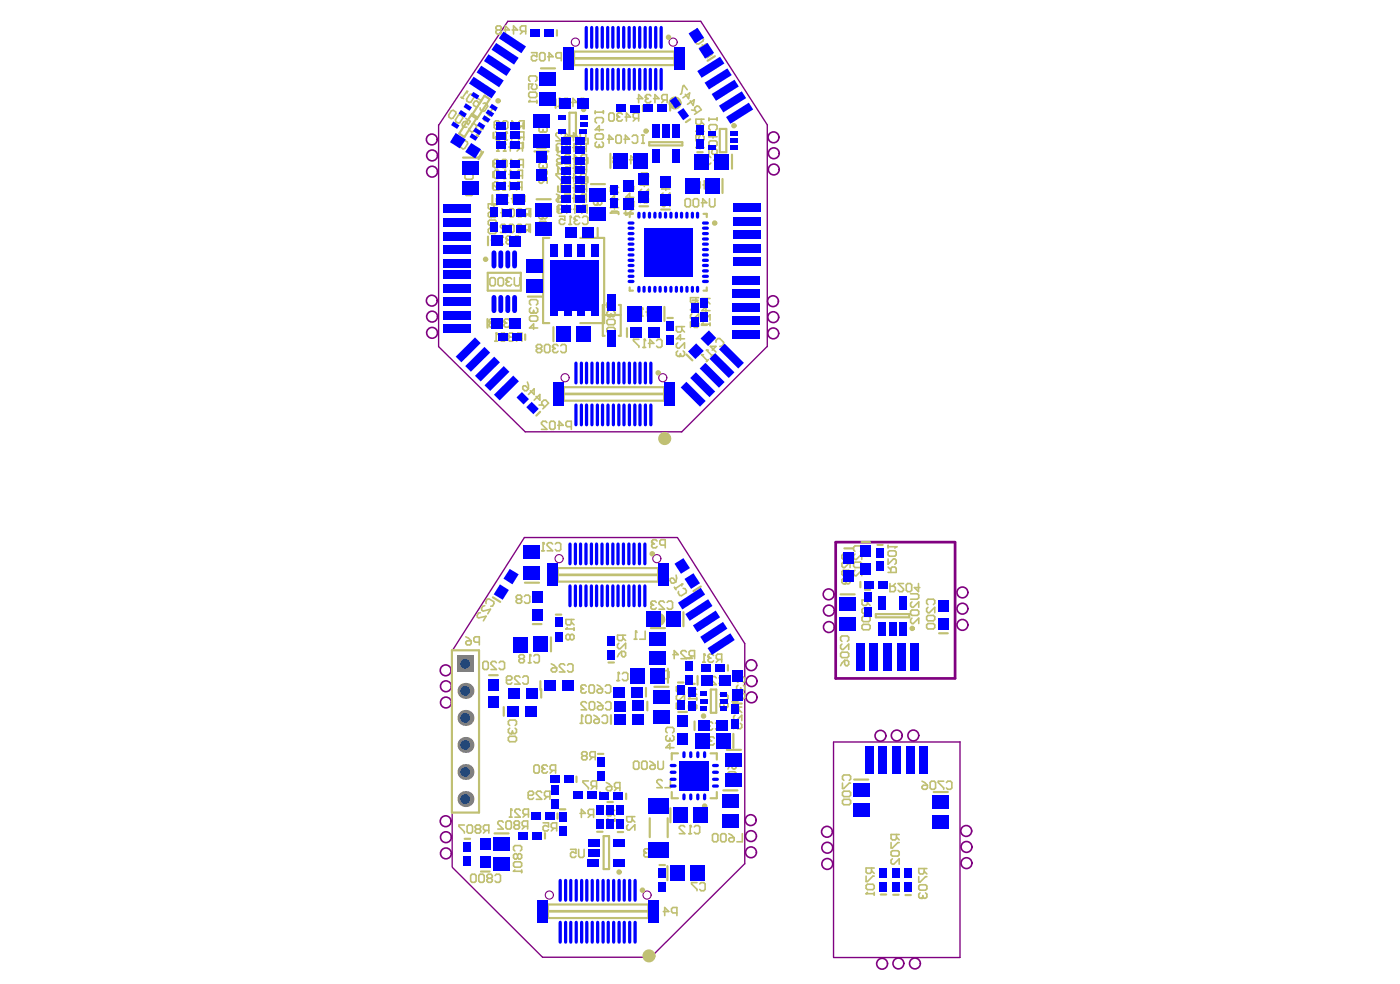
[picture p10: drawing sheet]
<svg xmlns="http://www.w3.org/2000/svg" width="288mm" height="202mm" viewBox="0 0 288 202" stroke-linecap="round" stroke-linejoin="round" font-family="sans-serif">
<path d="M90.2 25.7v45.5l17.8 17.5h32.2l17.5-17.5M90.2 25.7l14.2-21.3h39.7l13.7 21.3v45.5M171.4 152.4v44.3M171.4 152.4h26M197.4 152.4v44.3h-26M93 178.1v-44.4l14.8-23.3h31.5l13.8 21.8v45.2l-19.3 19.2h-22.2l-18.6-18.4" fill="none" stroke="#800080" stroke-width=".28"/>
<path d="M171.8 111.4v28h24.6M171.8 111.4h24.5M196.4 111.4v27.9" fill="none" stroke="#800080" stroke-width=".56"/>
<g fill="none" stroke="#800080" stroke-width=".33">
<circle cx="88.8" cy="28.7" r="1.11"/>
<circle cx="88.8" cy="31.9" r="1.11"/>
<circle cx="88.8" cy="35.3" r="1.11"/>
<circle cx="159.1" cy="28.2" r="1.11"/>
<circle cx="159.1" cy="34.8" r="1.11"/>
<circle cx="159.1" cy="31.5" r="1.11"/>
<circle cx="88.8" cy="61.8" r="1.11"/>
<circle cx="88.8" cy="68.4" r="1.11"/>
<circle cx="88.8" cy="65" r="1.11"/>
<circle cx="158.9" cy="61.9" r="1.11"/>
<circle cx="159" cy="68.5" r="1.11"/>
<circle cx="159" cy="65.2" r="1.11"/>
<circle cx="91.6" cy="137.7" r="1.11"/>
<circle cx="154.5" cy="136.7" r="1.11"/>
<circle cx="154.5" cy="139.9" r="1.11"/>
<circle cx="170.4" cy="122.1" r="1.11"/>
<circle cx="170.4" cy="128.8" r="1.11"/>
<circle cx="170.4" cy="125.4" r="1.11"/>
<circle cx="197.9" cy="125" r="1.11"/>
<circle cx="197.9" cy="121.7" r="1.11"/>
<circle cx="197.9" cy="128.4" r="1.11"/>
<circle cx="91.7" cy="141" r="1.11"/>
<circle cx="91.7" cy="144.3" r="1.11"/>
<circle cx="154.5" cy="143.3" r="1.11"/>
<circle cx="181" cy="151.1" r="1.11"/>
<circle cx="184.4" cy="151.1" r="1.11"/>
<circle cx="187.8" cy="151.1" r="1.11"/>
<circle cx="91.6" cy="168.7" r="1.11"/>
<circle cx="91.7" cy="172" r="1.11"/>
<circle cx="91.7" cy="175.3" r="1.11"/>
<circle cx="154.4" cy="168.5" r="1.11"/>
<circle cx="154.4" cy="175.1" r="1.11"/>
<circle cx="154.4" cy="171.8" r="1.11"/>
<circle cx="170" cy="170.9" r="1.11"/>
<circle cx="170.1" cy="177.5" r="1.11"/>
<circle cx="170.1" cy="174.1" r="1.11"/>
<circle cx="198.7" cy="170.7" r="1.11"/>
<circle cx="198.7" cy="174" r="1.11"/>
<circle cx="198.7" cy="177.3" r="1.11"/>
<circle cx="181.4" cy="198" r="1.11"/>
<circle cx="184.7" cy="197.9" r="1.11"/>
<circle cx="188.1" cy="197.9" r="1.11"/>
</g>
<g fill="none" stroke="#800080" stroke-width=".22">
<circle cx="118.3" cy="8.7" r=".84"/>
<circle cx="138.4" cy="8.7" r=".84"/>
<circle cx="116.2" cy="77.6" r=".84"/>
<circle cx="136.3" cy="77.6" r=".84"/>
<circle cx="115" cy="114.8" r=".84"/>
<circle cx="135.1" cy="114.8" r=".84"/>
<circle cx="113" cy="183.9" r=".84"/>
<circle cx="133" cy="183.9" r=".84"/>
</g>
<g fill="none" stroke="#c0c073" stroke-width=".45">
<path d="M99.6 19.7l1.1 .7-2.6 4-1.1-.7zM111.2 14h2.9M114.5 6.2v1.1M118 10.6h20.7v2.8h-20.7zM147 11.5l-1.5 1M95.2 32.4h2.9M97.1 23.4l1 .7-2.6 4.1-1.1-.8zM99.3 31.2l-.9 1.5M101.3 37.7v1.1M101.4 33.1v1.1M101.4 35.3v1.1M101.5 27.3v1.1"/>
<path d="M107.5 29.3v1.1M107.6 25.3v1.1M109.9 31.1h2.9M110.4 30.4h1.8M114.2 20.4v1.8M114.7 30.3v1.1M114.7 34.5v1.1M114.7 38.3v1.1M117.1 23.2h1.3v4.7h-1.3zM120.8 32.4v1.1M120.8 36.4v1.1M120.9 28.4v1.1"/>
<path d="M121.5 37.8h2.9M125.5 31.6v2.9M132.2 21.7v1.1M133.5 29.2h6.8v.7h-6.8zM137.8 21.6v1.1M141.9 24.5l-.9 .6M143.4 31.3h1.1M148 26.5h1.3v4.8h-1.3zM148.6 36.8v2.9M150.5 31.8v2.9M100.3 56h6.8v3.7h-6.8zM100.3 48.6v1.8"/>
<path d="M101.1 42h1.1M101.2 40.1v1.8M108.8 46.4v1.1M108.8 43.3v1.1M110.3 40.9h2.9M113 48.9h-1.3v17.5h1.3M114.8 40.4v1.1M114.9 42.4v1.1M119.3 48.9h4.9v17.5h-4.9M122.9 46.8v1.8M125.8 43.4h1.1M128.4 43.8h1.7"/>
<path d="M129.5 59v.7h.6M130.1 43.9h-.6v.7M131.5 42.4h1.8M135.9 43h1.8M144.7 43.9h.6v.7M145.3 59v.7h-.6M100.2 65.5v1.8M108 68.7v1.1M108.5 60.9h2.9M113.8 67.2v2.9M115.9 79.5h20.7v2.8h-20.7zM123.9 64.7h3.7"/>
<path d="M124.3 62.7h-.4v6.3h.4M127.2 62.7h.4v6.3h-.4M128.9 67.4v1.8M136.6 63v2.9M137.2 65.3h1.1M141.1 72.8l1.3 1.2M142.4 61.7h1.1M144.3 66.8h1.1M111.1 84.6l-.8 .8M107.9 119.7h2.9M114.7 116.7h20.6v2.8h-20.6zM173.6 112.7h1.7"/>
<path d="M176.9 119.5v1.1M177.1 111.4h1.8M180.4 111.9h1.1M92.9 133.6h5.6v33.3h-5.6zM100.6 138.7h1.8M101.3 122.7l1.6 .9M109.6 128.2h1.7M111.1 139.9v1.8M113.3 130.9v2.9M114.3 126.3h1.1M125.1 136.1h1.1M133.8 129h2.9"/>
<path d="M137.3 137.4v2.9M140.5 125.8v2.8M141.2 135.2h1.1M143.4 138.9v1.7M144.1 120.5l-1.5 .9M149.7 136.6v1.2M172.8 122.1h2.9M177.9 121.1h1M180.1 126.1h6.9v.7h-6.9zM193.1 130.1h1.8M103.6 145.3v1.7M111.3 141.5v1.8"/>
<path d="M118.5 159.5v1.1M122.9 154.9h1.2M125.6 146.9v1.8M132.8 141.3v1.8M133.1 144.1v1.8M134.6 141.1h2.9M139.4 154.8h-1.3v1.2M139.4 140.2h1.1M139.5 146.3h1.8M141.8 140.5h1.1M142.8 148.2v1.8M146.1 154.8h1.3v1.2"/>
<path d="M146.2 141.6h1.1v4.8h-1.1zM149.5 154h2.9M150.6 144.1h1.1M150.7 144.5h1.8M150.8 150.8v2.8M95.5 172.3h1.2M98.9 179h1.8M101.7 171.2h2.9M112.1 171.1v1.2M113.6 160.6h1.1M114.6 167.1v1.1M115.1 166.3h1.1"/>
<path d="M122.8 170.9h1.1M123.4 162.7v1.1M124.1 171.8h1.1v6.7h-1.1zM124.9 164.8h1.1M127 170.9h1.1M128.7 163v1.1M133.6 168.1v3.9M135.6 177.7h1.1M137.2 177.9v2.9M137.3 168.1v3.9M137.8 166v2.9M138.1 162.7v1.3h1.3"/>
<path d="M147.4 162.7v1.3h-1.3M148.7 162.4h2.9M175.6 160.1h2.9M192 162.7h2.9M112.7 185.8h20.6v2.8h-20.6zM181.1 183.8h1.1M183.7 183.8h1.1M186.2 183.9h1.1"/>
</g>
<path d="M118.3 12h20.4M116.2 80.9h20.4M115 118.1h20.3M113 187.2h20.3" fill="none" stroke="#c0c073" stroke-width=".56"/>
<path d="M130.4 131.3h.6M130.7 129.6v1.7M132.7 129.6v1.7h-1.2M111.7 169h1.1v.9l-.8-.3-.3 .3v.5l.3 .3h.5l.3-.3M113.9 170.1l-.6 .6M114.5 170.1h-.9l-.3-.2v-.6l.3-.3h.9v1.7M124.7 160.8l.5 .2 .6 .6M124.7 161.9l.3-.3h.8v.5l-.3 .3h-.5l-.3-.3zM126.9 161.9l-.6 .5M127.5 161.9h-.9l-.3-.3v-.6l.3-.2h.9v1.6" fill="none" stroke="#c0c073" stroke-width=".33"/>
<circle cx="130.7" cy="129.6" r=".17" fill="#c0c073"/>
<path d="M130.7 129.6l.3 .3M148 142.6h1.4l.3 .3v.6l-.3 .3h-1.4M148.3 144.3l-.3 .3v.5l.3 .3h.3" fill="none" stroke="#c0c073" stroke-width=".33"/>
<circle cx="148.6" cy="145.4" r=".17" fill="#c0c073"/>
<path d="M109.2 62.7l-.3-.3v-.6l.3-.3h1.1l.3 .3v.6l-.3 .3M109.2 63.2l-.3 .3v.5l.3 .3h.2M148.8 145.1l-.2 .3M148.8 144.9v.2M149.4 144.3l.3 .3v.5l-.3 .3h-.3l-.3-.3" fill="none" stroke="#c0c073" stroke-width=".33"/>
<circle cx="109.4" cy="64.3" r=".17" fill="#c0c073"/>
<path d="M108.7 19.2l.3-.3h1.1l.3 .3v.6l-.3 .2h-1.1l-.3-.2zM109 16.7l-.3-.3v-.5l.3-.3h1.1l.3 .3v.5l-.3 .3M110.1 17.3l.3 .2v.6l-.3 .3h-.5l-.3-.3 .3-.8h-.9v1.1M108.7 20.9h1.7M110.4 20.6v.6M108.9 65.2l.3-.3h1.1l.3 .3v.5l-.3 .3h-1.1l-.3-.3zM109.7 64l-.3 .3M109.7 63.8v.2M110.3 63.2l.3 .3v.5l-.3 .3h-.3l-.3-.3M110.6 67.4h-1.7l.8-.9v1.2" fill="none" stroke="#c0c073" stroke-width=".33"/>
<circle cx="108.7" cy="20.9" r=".17" fill="#c0c073"/>
<path d="M109 20.6l-.3 .3M124.8 62.3h1.7v.8l-.3 .3h-1.1l-.3-.3zM125.1 63.9l-.3 .3v.6l.3 .2h.2" fill="none" stroke="#c0c073" stroke-width=".33"/>
<circle cx="125.3" cy="65" r=".17" fill="#c0c073"/>
<path d="M124.8 65.9l.3-.3h1.1l.3 .3v.5l-.3 .3h-1.1l-.3-.3zM124.8 67.5l.3-.2h1.1l.3 .2v.6l-.3 .3h-1.1l-.3-.3zM125.6 64.8l-.3 .2M125.6 64.5v.3M126.2 63.9l.3 .3v.6l-.3 .2h-.3l-.3-.2M135.1 111.2l-.3-.3h-.5l-.3 .3v.2M136.8 112h-.9l-.2-.3v-.5l.2-.3h.9v1.6" fill="none" stroke="#c0c073" stroke-width=".33"/>
<circle cx="134" cy="111.4" r=".17" fill="#c0c073"/>
<path d="M139.4 70.4l-.3 .3v.6l.3 .2h.2l1.1-1.1v1.1M139.4 72.1l-.3 .3v.5l.3 .3h.2M140.2 67.1v.8l-.3 .3h-.5l-.3-.3v-.8h1.6M140.2 67.7l.5 .5M140.7 69.6h-1.6l.8-.8v1.1M134 111.4l.3 .3M134.3 111.7h.3M134.3 111.7l-.3 .3v.3l.3 .2h.5l.3-.2M139.1 144.4v1.1h.3l1.1-1.1h.2M139.4 142.8l-.3 .2v.6l.3 .3h.2l1.1-1.1v1.1M140.2 141.1v.8l-.3 .3h-.5l-.3-.3v-.8h1.6M140.2 141.6l.5 .6" fill="none" stroke="#c0c073" stroke-width=".33"/>
<circle cx="139.6" cy="73.2" r=".17" fill="#c0c073"/>
<path d="M139.9 72.9l-.3 .3M139.9 72.7v.2M140.5 72.1l.2 .3v.5l-.2 .3h-.3l-.3-.3M144.3 66.6h1.7M144.6 64.7l-.3 .2v.6l.3 .3h.3l1.1-1.1v1.1M145.4 61.3v.9l-.2 .2h-.6l-.3-.2v-.9h1.7M145.4 61.9l.6 .5M146 63.8h-1.7l.9-.8v1.1M146 66.3v.6" fill="none" stroke="#c0c073" stroke-width=".33"/>
<circle cx="144.3" cy="66.6" r=".17" fill="#c0c073"/>
<path d="M144.2 24.5v.8l-.3 .3h-.5l-.3-.3v-.8h1.7M144.2 25l.6 .6M144.5 27.8l.3 .3v.6l-.3 .2h-.6l-.2-.2 .2-.9h-.8v1.1M144.8 27h-1.7l.8-.8v1.1M144.8 30.3h-1.7l.8-.8v1.1M144.6 66.3l-.3 .3M151.7 140.2l-.2-.3v-.5l.2-.3h1.2l.2 .3v.5l-.2 .3M151.7 140.8l-.2 .2v.6l.2 .3h.3" fill="none" stroke="#c0c073" stroke-width=".33"/>
<circle cx="152" cy="141.9" r=".17" fill="#c0c073"/>
<path d="M151.7 142.4l-.2 .3v.6l.2 .2h.3M152.3 141.6l-.3 .3M152.3 141.3v.3M152.9 140.8l.2 .2v.6l-.2 .3h-.3l-.3-.3" fill="none" stroke="#c0c073" stroke-width=".33"/>
<circle cx="152" cy="143.5" r=".17" fill="#c0c073"/>
<g fill="none" stroke="#c0c073" stroke-width=".33">
<path d="M116.4 129.2h1.6M117.5 127.3v.8l-.3 .3h-.6l-.2-.3v-.8h1.6M117.5 127.8l.5 .6M118 128.9v.6M187.2 122h1.4l.3 .3v.5l-.3 .3h-1.4M187.2 125.6l.3-.3h1.1l.3 .3v.5l-.3 .3h-1.1l-.3-.3zM187.5 123.6l-.3 .3v.6l.3 .3h.3l1.1-1.2v1.2M187.5 127l-.3 .3v.5l.3 .3h.3l1.1-1.1v1.1M152.3 143.3l-.3 .2M152.3 143v.3M152.9 142.4l.2 .3v.6l-.2 .2h-.3l-.3-.2M183.2 173.1v1.1h.3l1.1-1.1h.3"/>
<path d="M183.2 175l.3-.2h1.1l.3 .2v.6l-.3 .3h-1.1l-.3-.3zM183.5 176.4l-.3 .3v.6l.3 .2h.3l1.1-1.1v1.1M184.3 171.4v.9l-.2 .2h-.6l-.3-.2v-.9h1.7M184.3 172l.6 .5"/>
</g>
<circle cx="116.4" cy="129.2" r=".17" fill="#c0c073"/>
<path d="M122.3 40.4l-.2-.2v-.6l.2-.3h1.1l.3 .3v.6l-.3 .2M122.3 41l-.2 .3v.5l.2 .3h.3M116.6 128.9l-.2 .3M117.2 130.6l-.3-.3h-.3l-.2 .3v.5l.2 .3h.3l.3-.3M117.2 130.6l.3-.3h.3l.2 .3v.5l-.2 .3h-.3l-.3-.3M117.2 130.6v.5" fill="none" stroke="#c0c073" stroke-width=".33"/>
<circle cx="122.6" cy="42.1" r=".17" fill="#c0c073"/>
<path d="M122.1 42.9h1.6M122.9 41.8l-.3 .3M122.9 41.5v.3M123.4 41l.3 .3v.5l-.3 .3h-.2l-.3-.3M123.7 42.7v.5" fill="none" stroke="#c0c073" stroke-width=".33"/>
<circle cx="122.1" cy="42.9" r=".17" fill="#c0c073"/>
<path d="M122.1 44.3l.2-.3h1.1l.3 .3v.6l-.3 .3h-1.1l-.2-.3zM122.3 42.7l-.2 .2M124.7 168.4h1.7M125.8 166.5v.8l-.2 .3h-.6l-.3-.3v-.8h1.7M125.8 167l.6 .6M126.4 168.1v.6" fill="none" stroke="#c0c073" stroke-width=".33"/>
<circle cx="124.7" cy="168.4" r=".17" fill="#c0c073"/>
<path d="M126.6 38.5v.8l-.3 .3h-.5l-.3-.3v-.8h1.7M126.6 39l.6 .6M125.5 43.8h1.7M127.2 41h-1.7l.8-.8v1.1M127.2 42.7h-1.7l.8-.9v1.1M127.2 43.5v.5M125 168.1l-.3 .3" fill="none" stroke="#c0c073" stroke-width=".33"/>
<circle cx="125.5" cy="43.8" r=".17" fill="#c0c073"/>
<path d="M125.8 43.5l-.3 .3M175.5 115.8l.3-.3h1.1l.3 .3v.5l-.3 .3h-1.1l-.3-.3zM175.8 113.3l-.3-.3v-.6l.3-.2h1.1l.3 .2v.6l-.3 .3M175.8 113.8l-.3 .3v.6l.3 .2h.3l1.1-1.1v1.1M175.8 117.1l-.3 .3v.6l.3 .3h.3l1.1-1.2v1.2M190 178.4v.9l-.3 .2h-.5l-.3-.2v-.9h1.7M190 179l.6 .5M188.9 180.1v1.1h.3l1.1-1.1h.3M188.9 182l.3-.2h1.1l.3 .2v.6l-.3 .3h-1.1l-.3-.3zM189.2 183.4l-.3 .3v.6l.3 .2h.3" fill="none" stroke="#c0c073" stroke-width=".33"/>
<circle cx="189.5" cy="184.5" r=".17" fill="#c0c073"/>
<g fill="none" stroke="#c0c073" stroke-width=".33">
<path d="M105.6 68.7l-.2-.3h-.6l-.3 .3v.3M106.8 69.5l-.6 .6M107.3 69.5h-.8l-.3-.2v-.6l.3-.3h.8v1.7M95.8 130.8l.5 .3 .6 .5M95.8 131.9l.2-.3h.9v.6l-.3 .3h-.6l-.2-.3zM98.6 131.9h-.9l-.3-.3v-.5l.3-.3h.9v1.7M95.5 169.5h-1.1v.3l1.1 1.1v.2M96 169.8l.3-.3h.6l.3 .3v1.1l-.3 .2h-.6l-.3-.2zM96.8 179.9l.3-.3h.5l.3 .3v1.1l-.3 .3h-.5l-.3-.3zM98 170.3l-.3-.3v-.2l.3-.3h.6l.2 .3v.2l-.2 .3M98 170.3l-.3 .3v.3l.3 .2h.6l.2-.2v-.3l-.2-.3M98 170.3h.6"/>
<path d="M98.4 179.9l.3-.3h.6l.3 .3v1.1l-.3 .3h-.6l-.3-.3zM100 170.6l-.6 .5M100.5 170.6h-.8l-.3-.3v-.5l.3-.3h.8v1.6M101.8 179.9l.3-.3h.5l.3 .3v1.1l-.3 .3h-.5l-.3-.3M100.4 180.4l-.3-.3v-.2l.3-.3h.6l.2 .3v.2l-.2 .3M100.4 180.4l-.3 .3v.3l.3 .3h.6l.2-.3v-.3l-.2-.3M100.4 180.4h.6M189.7 184.3l-.2 .2M189.7 184v.3M190.3 183.4l.3 .3v.6l-.3 .2h-.3l-.3-.2"/>
</g>
<circle cx="104.5" cy="69" r=".17" fill="#c0c073"/>
<path d="M101.7 70.1h.6M102 68.4v1.7M102.9 68.7l.2-.3h.6l.3 .3v1.1l-.3 .3h-.6l-.2-.3zM104.5 69l.3 .3M104.8 69.3h.3M104.8 69.3l-.3 .2v.3l.3 .3h.6l.2-.3" fill="none" stroke="#c0c073" stroke-width=".33"/>
<circle cx="102" cy="68.4" r=".17" fill="#c0c073"/>
<path d="M104.3 40v1.7M104 41.7h.6M105.1 40.8h1.2l-.9-.8v1.7M106.8 40.3l.3-.3h.6l.2 .3v1.1l-.2 .3h-.6l-.3-.3M102 68.4l.3 .3" fill="none" stroke="#c0c073" stroke-width=".33"/>
<circle cx="104.3" cy="40" r=".17" fill="#c0c073"/>
<path d="M102.1 40h1.1v.8l-.6-.3h-.2l-.3 .3v.6l.3 .3h.5l.3-.3M103.4 39h.6M103.7 37.4v1.6M104.3 40l.3 .3M104.5 38.2h1.1l-.8-.8v1.6M106.8 38.5l-.6 .5M107.3 38.5h-.8l-.3-.3v-.5l.3-.3h.8v1.6" fill="none" stroke="#c0c073" stroke-width=".33"/>
<circle cx="103.7" cy="37.4" r=".17" fill="#c0c073"/>
<g fill="none" stroke="#c0c073" stroke-width=".33">
<path d="M101.7 33.6l-.2-.3v-.3l.2-.2h.6l.3 .2v.3l-.3 .3M101.7 33.6l-.2 .3v.3l.2 .2h.6l.3-.2v-.3l-.3-.3M101.7 33.6h.6M102.6 37.7l-.3-.3h-.6l-.2 .3v.2l1.1 1.1h-1.1M103.1 33l.3-.2h.6l.2 .2v1.2l-.2 .2h-.6l-.3-.2zM103.7 37.4l.3 .3M103.8 28.8h.6M104.1 27.1v1.7M104.8 33.6h1.1l-.8-.8v1.6M104.9 27.9h1.1l-.8-.8v1.7M107 33.9l-.5 .5M107.2 28.2l-.6 .6"/>
<path d="M107.6 33.9h-.8l-.3-.3v-.6l.3-.2h.8v1.6M107.7 28.2h-.8l-.3-.3v-.5l.3-.3h.8v1.7"/>
</g>
<circle cx="104.1" cy="27.1" r=".17" fill="#c0c073"/>
<g fill="none" stroke="#c0c073" stroke-width=".33">
<path d="M102.2 6.2l-.2-.3v-.3l.2-.3h.6l.3 .3v.3l-.3 .3M102.2 6.2h.6M102.2 6.2l-.2 .2v.3l.2 .3h.6l.3-.3v-.3l-.3-.2M103.6 6.2h1.2l-.9-.9v1.7M105.3 6.2h1.1l-.8-.9v1.7M107.5 6.4l-.5 .6M108.1 6.4h-.8l-.3-.2v-.6l.3-.3h.8v1.7M101.8 27.1l.6 .3 .6 .5M101.8 28.2l.3-.3h.9v.6l-.3 .3h-.6l-.3-.3zM104.1 27.1l.3 .3M112.6 157.4l-.3-.3h-.6l-.3 .3v.3M113.7 158.3l-.6 .5"/>
<path d="M114.2 158.3h-.8l-.3-.3v-.6l.3-.3h.8v1.7M117.3 174.5h1.1v.8l-.5-.3h-.3l-.3 .3v.6l.3 .2h.5l.3-.2M119 174.5v1.4l.3 .2h.5l.3-.2v-1.4M119.3 167.1h1.1l-.9-.8v1.6M121 160.4h-1.1v.3l1.1 1.1v.3M121.5 167.4l-.6 .5M122.1 167.4h-.9l-.3-.3v-.6l.3-.2h.9v1.6M122.1 161.5l-.5 .6M122.7 161.5h-.9l-.2-.2v-.6l.2-.3h.9v1.7"/>
</g>
<circle cx="111.4" cy="157.7" r=".17" fill="#c0c073"/>
<path d="M109.8 157.4l.3-.3h.5l.3 .3v1.1l-.3 .3h-.5l-.3-.3zM111.4 157.7l.3 .3M111.7 158h.3M111.7 158l-.3 .3v.2l.3 .3h.6l.3-.3M119.3 148.6h.6M119.6 146.9v1.7M120.4 147.2l.3-.3h.6l.3 .3v1.1l-.3 .3h-.6l-.3-.3zM122.1 148l.3-.2h.8v.5l-.3 .3h-.5l-.3-.3zM122.1 146.9l.6 .3 .5 .6M123.8 147.2l.3-.3h.5l.3 .3v1.1l-.3 .3h-.5l-.3-.3" fill="none" stroke="#c0c073" stroke-width=".33"/>
<circle cx="119.6" cy="146.9" r=".17" fill="#c0c073"/>
<path d="M111.4 113.2h.6M111.7 111.5v1.7M113.6 111.8l-.3-.3h-.5l-.3 .3v.2l1.1 1.2h-1.1M114.2 111.8l.3-.3h.5l.3 .3v1.1l-.3 .3h-.5l-.3-.3M119.6 146.9l.3 .3M120.6 144.4l-.3-.3h-.5l-.3 .3v.3l1.1 1.1h-1.1M121.2 144.4l.2-.3h.6l.3 .3v1.1l-.3 .3h-.6l-.2-.3zM122.8 145.3l.3-.3h.8v.5l-.2 .3h-.6l-.3-.3zM122.8 144.1l.6 .3 .5 .6M124.5 144.4l.3-.3h.5l.3 .3v1.1l-.3 .3h-.5l-.3-.3" fill="none" stroke="#c0c073" stroke-width=".33"/>
<circle cx="111.7" cy="111.5" r=".17" fill="#c0c073"/>
<path d="M119.9 54.4l-.3-.3h-.6l-.2 .3v.3M120.4 54.4l.3-.3h.6l.3 .3v1.1l-.3 .3h-.6l-.3-.3zM121 55.2l-.6 .6M111.7 111.5l.3 .3" fill="none" stroke="#c0c073" stroke-width=".33"/>
<circle cx="118.8" cy="54.7" r=".17" fill="#c0c073"/>
<path d="M115.4 54.4l.3-.3h.5l.3 .3v1.1l-.3 .3h-.5l-.3-.3zM117.1 54.4l.3-.3h.5l.3 .3v1.1l-.3 .3h-.5l-.3-.3zM118.8 54.7l.2 .2M119 54.9h.3M119 54.9l-.2 .3v.3l.2 .3h.6l.3-.3M119.2 44.7l-.3-.3h-.5l-.3 .3v.3M119.8 44.7l.2-.3h.6l.3 .3v1.1l-.3 .3h-.6l-.2-.3" fill="none" stroke="#c0c073" stroke-width=".33"/>
<circle cx="118.1" cy="45" r=".17" fill="#c0c073"/>
<path d="M117 46.1h.5M117.3 44.4v1.7M118.1 45l.3 .3M118.4 45.3h.2M118.4 45.3l-.3 .2v.3l.3 .3h.5l.3-.3" fill="none" stroke="#c0c073" stroke-width=".33"/>
<circle cx="117.3" cy="44.4" r=".17" fill="#c0c073"/>
<path d="M117.1 36l-.2-.3h-.6l-.3 .3v.3M117.7 36.5h1.1l-.8-.8v1.7M119.9 36.8l-.5 .6M120.5 36.8h-.8l-.3-.3v-.5l.3-.3h.8v1.7M115 44.4h1.1v.9l-.5-.3h-.3l-.3 .3v.5l.3 .3h.6l.2-.3M117.3 44.4l.2 .3" fill="none" stroke="#c0c073" stroke-width=".33"/>
<circle cx="116" cy="36.3" r=".17" fill="#c0c073"/>
<path d="M115.5 35.7h-1.1v.3l1.1 1.1v.3M116 36.3l.3 .2M116.3 36.5h.3M116.3 36.5l-.3 .3v.3l.3 .3h.6l.2-.3M117.3 32l-.3-.2h-.6l-.3 .2v.3M117.8 32.6h1.1l-.8-.8v1.6M120 32.9l-.5 .5M120.6 32.9h-.8l-.3-.3v-.6l.3-.2h.8v1.6" fill="none" stroke="#c0c073" stroke-width=".33"/>
<circle cx="116.1" cy="32.3" r=".17" fill="#c0c073"/>
<g fill="none" stroke="#c0c073" stroke-width=".33">
<path d="M109.3 10.8h1.1v.9l-.6-.3h-.2l-.3 .3v.5l.3 .3h.5l.3-.3M110.9 11.1l.3-.3h.6l.3 .3v1.1l-.3 .3h-.6l-.3-.3zM112.6 11.7h1.1l-.8-.9v1.7M115.4 11.9h-.8l-.3-.2v-.6l.3-.3h.8v1.7M114.5 32.9l.2-.3h.9v.6l-.3 .2h-.6l-.2-.2zM114.5 31.8l.5 .2 .6 .6M115.4 27.5l-.3-.2h-.5l-.3 .2v.3l1.1 1.1h-1.1M116 28.1h1.1l-.9-.8v1.6M116.1 32.3l.3 .3M116.4 32.6h.3M116.4 32.6l-.3 .3v.3l.3 .2h.6l.3-.2M117.6 28.1h1.2l-.9-.8v1.6"/>
<path d="M119.9 28.4l-.6 .5M120.4 28.4h-.8l-.3-.3v-.6l.3-.2h.8v1.6M133.5 174.6l-.3-.2h-.5l-.3 .2v.3M135.2 174.6l-.3-.2h-.6l-.2 .2v.3l1.1 1.1h-1.1M136.3 175.5l-.6 .5M136.8 175.5h-.8l-.3-.3v-.6l.3-.2h.8v1.6"/>
</g>
<circle cx="132.4" cy="174.9" r=".17" fill="#c0c073"/>
<path d="M132.4 174.9l.3 .3M132.7 175.2h.2M132.7 175.2l-.3 .3v.3l.3 .2h.5l.3-.2M141.6 171.3h.6M141.9 169.6v1.7M142.8 169.9l.2-.3h.6l.3 .3v1.1l-.3 .3h-.6l-.2-.3" fill="none" stroke="#c0c073" stroke-width=".33"/>
<circle cx="141.9" cy="169.6" r=".17" fill="#c0c073"/>
<g fill="none" stroke="#c0c073" stroke-width=".33">
<path d="M131.7 64.9h.6M132 63.3v1.6M132.8 64.1h1.1l-.8-.8v1.6M134.5 63.5l.3-.2h.5l.3 .2v1.2l-.3 .2h-.5l-.3-.2M135.9 138l-.3-.2h-.5l-.3 .2v.3l1.1 1.1h-1.1M136.5 138l.2-.2h.6l.3 .2v1.1l-.3 .3h-.6l-.2-.3M138.3 134.5h1.2l-.9-.9v1.7M141.1 133.9l-.2-.3h-.6l-.3 .3v.3l1.1 1.1h-1.1M142.3 134.8l-.6 .5M142.8 134.8h-.8l-.3-.3v-.6l.3-.3h.8v1.7M130.3 156.6l.2-.2h.6l.3 .2v1.2l-.3 .2h-.6l-.2-.2zM131.9 156.6l.3-.2h.6l.2 .2v1.2l-.2 .2h-.6l-.3-.2z"/>
<path d="M133.6 157.5l.3-.3h.8v.6l-.3 .2h-.5l-.3-.2zM133.6 156.4l.6 .2 .5 .6M135.3 156.4v1.4l.3 .2h.5l.3-.2v-1.4M136.2 160.4l-.3-.3h-.6l-.2 .3v.3l1.1 1.1h-1.1M137.8 160.1v1.7h-1.1M140.8 169.9l-.3-.3h-.5l-.3 .3v.2l1.1 1.2h-1.1M141.9 169.6l.3 .3"/>
</g>
<circle cx="132" cy="63.3" r=".17" fill="#c0c073"/>
<path d="M133.8 19.7l-.3-.3h-.5l-.3 .3v.3M134.4 20.3h1.1l-.8-.9v1.7M136.6 20.5l-.5 .6M137.2 20.5h-.9l-.2-.2v-.6l.2-.3h.9v1.7M130 64.1l-.2-.3v-.3l.2-.2h.6l.3 .2v.3l-.3 .3M130 64.1l-.2 .3v.3l.2 .2h.6l.3-.2v-.3l-.3-.3M130 64.1h.6M132 63.3l.3 .2" fill="none" stroke="#c0c073" stroke-width=".33"/>
<circle cx="132.7" cy="20" r=".17" fill="#c0c073"/>
<g fill="none" stroke="#c0c073" stroke-width=".33">
<path d="M132.7 20l.3 .3M131 20.3h1.2l-.9-.9v1.7M133 20.3h.3M133 20.3l-.3 .2v.3l.3 .3h.5l.3-.3M105.6 177.3l.3-.3h1.1l.3 .3v.6l-.3 .2h-1.1l-.3-.2zM105.6 179h1.7M105.9 174.8l-.3-.3v-.5l.3-.3h1.1l.3 .3v.5l-.3 .3M106.4 175.6l-.3-.2h-.2l-.3 .2v.6l.3 .3h.2l.3-.3M106.4 175.6l.3-.2h.3l.3 .2v.6l-.3 .3h-.3l-.3-.3M106.4 175.6v.6M107.3 178.7v.6M189.6 161.6l.3-.3h.8v.6l-.3 .2h-.5l-.3-.2z"/>
<path d="M189.6 160.5l.5 .3 .6 .5M191.3 160.8l.2-.3h.6l.3 .3v1.1l-.3 .2h-.6l-.2-.2zM194 160.5h-1.1v.3l1.1 1.1v.2M194.6 160.8l.3-.3h.5l.3 .3v1.1l-.3 .2h-.5l-.3-.2"/>
</g>
<circle cx="105.6" cy="179" r=".17" fill="#c0c073"/>
<path d="M104.8 65.8l-.3-.3h-.6l-.3 .3v.3M105.3 65.8l.3-.3h.5l.3 .3v1.1l-.3 .3h-.5l-.3-.3M98.8 125.9h-.4l-.3 .5 .1 .4 .2 .1 1.6-.3-.6 .9M99.3 136.1l.3-.2h.5l.3 .2v1.2l-.3 .2h-.5l-.3-.2zM99.7 124.4l-.4 .1-.3 .5 .1 .4 .2 .1 1.5-.4-.5 1M100 124l-.1-.4 .3-.5 .4-.1 .9 .6 .1 .4-.3 .5h-.4M102.1 136.1l-.3-.2h-.6l-.2 .2v.3l1.1 1.1h-1.1M102.6 136.1l.3-.2h.6l.2 .2v1.2l-.2 .2h-.6l-.3-.2M105.9 178.7l-.3 .3" fill="none" stroke="#c0c073" stroke-width=".33"/>
<circle cx="103.6" cy="66.1" r=".17" fill="#c0c073"/>
<path d="M102.5 67.2h.6M102.8 65.5v1.7M103.6 66.1l.3 .3M103.9 66.4h.3M103.9 66.4l-.3 .3v.2l.3 .3h.6l.3-.3" fill="none" stroke="#c0c073" stroke-width=".33"/>
<circle cx="102.8" cy="65.5" r=".17" fill="#c0c073"/>
<path d="M101.7 65.8l-.3-.3h-.6l-.2 .3v.3M102.8 65.5l.3 .3" fill="none" stroke="#c0c073" stroke-width=".33"/>
<circle cx="100.6" cy="66.1" r=".17" fill="#c0c073"/>
<path d="M105.2 48.8l-.3-.3h-.5l-.3 .3v.2M105.8 48.8l.2-.3h.6l.3 .3v1.1l-.3 .3h-.6l-.2-.3M100.6 66.1l.2 .3M100.8 66.4h.3M100.8 66.4l-.2 .3v.2l.2 .3h.6l.3-.3" fill="none" stroke="#c0c073" stroke-width=".33"/>
<circle cx="104.1" cy="49" r=".17" fill="#c0c073"/>
<path d="M103 50.2h.5M103.2 48.5v1.7M104.1 49l.3 .3M104.4 49.3h.2M104.4 49.3l-.3 .3v.3l.3 .3h.5l.3-.3" fill="none" stroke="#c0c073" stroke-width=".33"/>
<circle cx="103.2" cy="48.5" r=".17" fill="#c0c073"/>
<path d="M101 49.3h1.1l-.8-.8v1.7M103.2 48.5l.3 .3M105.2 57.3l-.3-.3h-.5l-.3 .3v.3M105.8 57v1.4l.2 .3h.6l.3-.3v-1.4" fill="none" stroke="#c0c073" stroke-width=".33"/>
<circle cx="104.1" cy="57.6" r=".17" fill="#c0c073"/>
<path d="M95.9 39l-.3 .3v.6l.3 .3h1.1l.3-.3v-.6l-.3-.3M96.7 37.4h.3l.3 .3v.5l-.3 .3M100.7 57.3l.3-.3h.6l.2 .3v1.1l-.2 .3h-.6l-.3-.3zM102.4 57.3l.3-.3h.5l.3 .3v1.1l-.3 .3h-.5l-.3-.3zM104.1 57.6l.3 .3M104.4 57.9h.2M104.4 57.9l-.3 .3v.2l.3 .3h.5l.3-.3" fill="none" stroke="#c0c073" stroke-width=".33"/>
<circle cx="96.7" cy="37.4" r=".17" fill="#c0c073"/>
<path d="M93.7 28.3l.1-.3h.4l.5 .3 .1 .4M95.3 28.9h.3l.5 .3 .1 .3-.7 1-.3 .1-.5-.3v-.4zM95.6 34.3l.3-.3h1.1l.3 .3v.6l-.3 .3h-1.1l-.3-.3zM95.6 36l.3-.3h1.1l.3 .3v.5l-.3 .3h-1.1l-.3-.3zM96.3 30.3l1 .6-.2-1.1-1 1.4M96.4 37.7v.2M96.4 37.7l-.2-.3h-.3l-.3 .3v.5l.3 .3M96.7 37.4l-.3 .3M98.1 30.8l.3-.1 .5 .3 .1 .4-.6 .9-.4 .1-.5-.3-.1-.4" fill="none" stroke="#c0c073" stroke-width=".33"/>
<circle cx="93.7" cy="28.3" r=".17" fill="#c0c073"/>
<g fill="none" stroke="#c0c073" stroke-width=".33">
<path d="M93.7 28.3l.1 .4M93.8 28.7l.2 .1M93.8 28.7l-.4 .1-.2 .2 .1 .4 .5 .3 .3-.1M101.6 25.7h.9l.2-.3v-.3l-.2-.3h-.6l-.3 .3v1.1l.3 .3h.6l.2-.3M103.3 25.1l.3-.3h.5l.3 .3v1.1l-.3 .3h-.5l-.3-.3zM103.5 36.7h.6M103.8 35v1.7M104.6 35.8h1.2l-.9-.8v1.7M105 25.7h1.1l-.8-.9v1.7M106.9 36.1l-.6 .6M107.2 25.9l-.6 .6M107.4 36.1h-.8l-.3-.3v-.5l.3-.3h.8v1.7"/>
<path d="M107.8 25.9h-.9l-.3-.2v-.6l.3-.3h.9v1.7"/>
</g>
<circle cx="103.8" cy="35" r=".17" fill="#c0c073"/>
<path d="M101.6 35.3l.2-.3h.6l.3 .3v1.1l-.3 .3h-.6l-.2-.3zM103.5 31h.6M103.8 35l.3 .3M103.8 29.4v1.6M104.6 30.2h1.2l-.9-.8v1.6M106.9 30.5l-.6 .5M107.4 30.5h-.8l-.3-.3v-.5l.3-.3h.8v1.6" fill="none" stroke="#c0c073" stroke-width=".33"/>
<circle cx="103.8" cy="29.4" r=".17" fill="#c0c073"/>
<path d="M102.1 31h.6M102.4 29.4v1.6M103.8 29.4l.3 .3" fill="none" stroke="#c0c073" stroke-width=".33"/>
<circle cx="102.4" cy="29.4" r=".17" fill="#c0c073"/>
<g fill="none" stroke="#c0c073" stroke-width=".33">
<path d="M102.4 29.4l.3 .3M113.3 137.5l.3-.3h.9v.6l-.3 .2h-.6l-.3-.2zM113.3 136.4l.6 .2 .6 .6M116.1 136.6l-.2-.2h-.6l-.3 .2v.3l1.1 1.1h-1.1M116.7 136.6l.3-.2h.5l.3 .2v1.2l-.3 .2h-.5l-.3-.2M119.9 155.3l-.3-.3v-.3l.3-.3h.5l.3 .3v.3l-.3 .3M119.9 155.3l-.3 .2v.3l.3 .3h.5l.3-.3v-.3l-.3-.2M119.9 155.3h.5M120.5 141l-.2-.3h-.6l-.3 .3v.3M121.1 141l.3-.3h.5l.3 .3v1.1l-.3 .3h-.5l-.3-.3zM121.8 155.5l-.5 .6M122.4 155.5h-.8l-.3-.2v-.6l.3-.3h.8v1.7"/>
<path d="M122.8 141.8l.3-.3h.8v.6l-.3 .3h-.5l-.3-.3zM122.8 140.7l.5 .3 .6 .5M124.5 141l.2-.3h.6l.3 .3v1.1l-.3 .3h-.6l-.2-.3"/>
</g>
<circle cx="119.4" cy="141.3" r=".17" fill="#c0c073"/>
<path d="M114.7 71l-.2-.2h-.6l-.3 .2v.3M115.3 71l.3-.2h.5l.3 .2v1.2l-.3 .2h-.5l-.3-.2M112.5 86.8l-.3-.3h-.6l-.3 .3v.3l1.2 1.1h-1.2M113 86.8l.3-.3h.5l.3 .3v1.1l-.3 .3h-.5l-.3-.3zM114.7 87.4h1.1l-.8-.9v1.7M117.5 87.7h-.9l-.2-.3v-.6l.2-.3h.9v1.7M119.4 141.3l.3 .2M119.7 141.5h.3M119.7 141.5l-.3 .3v.3l.3 .3h.6l.2-.3" fill="none" stroke="#c0c073" stroke-width=".33"/>
<circle cx="113.6" cy="71.3" r=".17" fill="#c0c073"/>
<g fill="none" stroke="#c0c073" stroke-width=".33">
<path d="M111.1 32.9l-.3-.2v-.6l.3-.3h1.1l.3 .3v.6l-.3 .2M111.1 33.5l-.3 .3v.5l.3 .3h.3M114.6 43h.8l.3-.3v-.3l-.3-.2h-.5l-.3 .2v1.1l.3 .3h.5l.3-.3M116.2 43h1.2l-.9-.8v1.6M117.9 43h1.1l-.8-.8v1.6M120.2 43.3l-.6 .5M120.7 43.3h-.8l-.3-.3v-.6l.3-.2h.8v1.6M110.6 71.6h.5M110.6 71.6l-.3 .3v.3l.3 .2h.5l.3-.2v-.3l-.3-.3M110.6 71.6l-.3-.3v-.3l.3-.2h.5l.3 .2v.3l-.3 .3M112 71l.2-.2h.6l.3 .2v1.2l-.3 .2h-.6l-.2-.2zM113.6 71.3l.3 .3"/>
<path d="M113.9 71.6h.3M113.9 71.6l-.3 .3v.3l.3 .2h.6l.2-.2"/>
</g>
<circle cx="111.4" cy="34.6" r=".17" fill="#c0c073"/>
<path d="M110.8 35.4h1.7M111.7 34.3l-.3 .3M111.7 34v.3M112.2 33.5l.3 .3v.5l-.3 .3h-.2l-.3-.3M112.5 35.2v.5" fill="none" stroke="#c0c073" stroke-width=".33"/>
<circle cx="110.8" cy="35.4" r=".17" fill="#c0c073"/>
<g fill="none" stroke="#c0c073" stroke-width=".33">
<path d="M111.1 35.2l-.3 .2M111.1 36.5l-.3 .3v.6l.3 .3h.3l1.1-1.2v1.2M114.4 29.8l.3-.3h.5l.3 .3v1.1l-.3 .3h-.5l-.3-.3zM115 39.4h.6M115.3 37.8v1.6M116.1 29.5h1.1v.8l-.6-.3h-.2l-.3 .3v.6l.3 .3h.5l.3-.3M116.1 37.8h1.2v.8l-.9-.3-.3 .3v.6l.3 .2h.6l.3-.2M117.8 30.3h1.1l-.9-.8v1.7M117.8 38.6h1.1l-.8-.8v1.6M120 30.6l-.6 .6M120 38.9l-.5 .5M120.5 30.6h-.8l-.3-.3v-.5l.3-.3h.8v1.7"/>
<path d="M120.6 38.9h-.8l-.3-.3v-.6l.3-.2h.8v1.6"/>
</g>
<circle cx="115.3" cy="37.8" r=".17" fill="#c0c073"/>
<path d="M115.3 37.8l.3 .2M115.6 33.7h-1.1v.3l1.1 1.1v.3M116.1 33.7h1.2v.8l-.6-.2h-.3l-.3 .2v.6l.3 .3h.6l.3-.3M117 20.5l-.3-.3h-.6l-.2 .3v.3M117.5 21h1.1l-.8-.8v1.7M117.8 34.5h1.1l-.8-.8v1.7M119.2 20.5l.3-.3h.5l.3 .3v1.1l-.3 .3h-.5l-.3-.3M120 34.8l-.5 .6M120.6 34.8h-.8l-.3-.3v-.5l.3-.3h.8v1.7" fill="none" stroke="#c0c073" stroke-width=".33"/>
<circle cx="115.9" cy="20.8" r=".17" fill="#c0c073"/>
<path d="M114.7 21.9h.6M115 20.2v1.7M115.9 20.8l.2 .2M116.1 21h.3M116.1 21l-.2 .3v.3l.2 .3h.6l.3-.3" fill="none" stroke="#c0c073" stroke-width=".33"/>
<circle cx="115" cy="20.2" r=".17" fill="#c0c073"/>
<path d="M115 20.2l.3 .3M137.2 150.5l-.3-.2v-.6l.3-.3h1.1l.3 .3v.6l-.3 .2M137.2 151.1l-.3 .3v.5l.3 .3h.3M129.1 169.4l-.2 .3v.6l.2 .2h.3l1.1-1.1v1.1M130 167.8v.8l-.3 .3h-.6l-.2-.3v-.8h1.6M130 168.3l.5 .6M136.4 187.3h1.1l-.8-.9v1.7M139.2 187.5h-.9l-.2-.2v-.6l.2-.3h.9v1.7" fill="none" stroke="#c0c073" stroke-width=".33"/>
<circle cx="137.5" cy="152.2" r=".17" fill="#c0c073"/>
<path d="M137.7 151.9l-.2 .3M137.7 151.6v.3M138.3 151.1l.3 .3v.5l-.3 .3h-.3l-.3-.3M138.6 153.6h-1.7l.8-.8v1.1M141.6 143.5h1.7M142.7 141.6v.8l-.3 .3h-.5l-.3-.3v-.8h1.7M142.7 142.1l.6 .6M143.3 143.3v.5" fill="none" stroke="#c0c073" stroke-width=".33"/>
<circle cx="141.6" cy="143.5" r=".17" fill="#c0c073"/>
<path d="M140.2 120l-1.3 .9-.2-.3 .3 .5M140.5 120.9h.4l.2 .5v.4l-1 .6-.4-.1-.2-.5v-.3M141.9 143.3l-.3 .2M143 144.6l.3 .3v.6l-.3 .3h-1.1l-.3-.3v-.6l.3-.3h.2l.3 .3v.9" fill="none" stroke="#c0c073" stroke-width=".33"/>
<circle cx="140.2" cy="120" r=".17" fill="#c0c073"/>
<path d="M137.8 118.9l.7-.1 .5 .7-.5 .3h-.4l-.3-.5zM139 118.1l.1 .7-.1 .7M140.2 120v.4M134.9 123.8l-.2-.3h-.6l-.3 .3v.2M136.6 123.8l-.3-.3h-.5l-.3 .3v.2l1.1 1.1h-1.1M137.2 123.8l.3-.3h.5l.3 .3v1.1l-.3 .2h-.5l-.3-.2" fill="none" stroke="#c0c073" stroke-width=".33"/>
<circle cx="133.8" cy="124" r=".17" fill="#c0c073"/>
<path d="M132.2 71.4h.6M132.5 69.7v1.7M133.3 70.5h1.1l-.8-.8v1.7M135 70l.3-.3h.5l.3 .3v1.1l-.3 .3h-.5l-.3-.3M133.8 124l.3 .3M134.1 124.3h.3M134.1 124.3l-.3 .3v.3l.3 .2h.6l.2-.2" fill="none" stroke="#c0c073" stroke-width=".33"/>
<circle cx="132.5" cy="69.7" r=".17" fill="#c0c073"/>
<g fill="none" stroke="#c0c073" stroke-width=".33">
<path d="M131.4 69.7h-1.1v.3l1.1 1.1v.3M132.5 69.7l.3 .3M142.3 64.5l-.3 .3v.5l.3 .3h.2l1.2-1.1v1.1M143.1 61.2v.8l-.3 .3h-.5l-.3-.3v-.8h1.7M143.1 61.7l.6 .6M143.4 66.2l.3 .2v.6l-.3 .3h-.6l-.3-.3 .3-.8h-.8v1.1M143.7 63.7h-1.7l.8-.9v1.1M173.1 117.4l.3-.3h1.1l.3 .3v.6l-.3 .3h-1.1l-.3-.3zM173.4 114.9l-.3-.2v-.6l.3-.3h1.1l.3 .3v.6l-.3 .2M173.4 115.5l-.3 .3v.5l.3 .3h.3l1.1-1.1v1.1M173.4 118.8l-.3 .3v.5l.3 .3h.3M149.7 158.8l.3-.3h1.1l.3 .3v.6l-.3 .2h-1.1l-.3-.2z"/>
<path d="M150 156.3l-.3-.3v-.5l.3-.3h1.1l.3 .3v.5l-.3 .3M150.5 156.9h.6l.3 .2v.6l-.3 .3h-.3l-.3-.3zM150.5 156.9l-.5 .5-.3 .6M146.5 171.5l.3-.2h.5l.3 .2v1.1l-.3 .3h-.5l-.3-.3zM148.2 171.5l.2-.2h.6l.3 .2v1.1l-.3 .3h-.6l-.2-.3zM149.7 160.5l.3-.3h1.1l.3 .3v.5l-.3 .3h-1.1l-.3-.3zM149.8 172.4l.3-.3h.9v.5l-.3 .3h-.6l-.3-.3zM149.8 171.3l.6 .2 .6 .6M152.6 171.3v1.6h-1.1M173.2 160.9v1.1h.3l1.1-1.1h.3M173.2 162.8l.3-.3h1.1l.3 .3v.6l-.3 .2h-1.1l-.3-.2zM173.2 164.5l.3-.3h1.1l.3 .3v.5l-.3 .3h-1.1l-.3-.3z"/>
<path d="M173.5 160.3l-.3-.3v-.5l.3-.3h1.1l.3 .3v.5l-.3 .3"/>
</g>
<circle cx="173.7" cy="119.9" r=".17" fill="#c0c073"/>
<g fill="none" stroke="#c0c073" stroke-width=".33">
<path d="M174 119.6l-.3 .3M174 119.4v.2M174.5 118.8l.3 .3v.5l-.3 .3h-.3l-.2-.3M183 119.9v1.6h.8l.3-.2v-.6l-.3-.3h-.8M184.1 119.9l-.5 .5M185.8 119.9h-1.1l1.1 1.1v.3l-.3 .2h-.6l-.2-.2M188.9 119.9v1.6l-.9-.8h1.1M177.2 126.9l.3-.3h1.1l.3 .3v.5l-.3 .3h-1.1l-.3-.3zM177.2 128.5l.3-.2h1.1l.3 .2v.6l-.3 .3h-1.1l-.3-.3zM177.5 124.9l-.3 .3v.6l.3 .2h.3l1.1-1.1v1.1M178.4 123.3v.8l-.3 .3h-.6l-.3-.3v-.8h1.7M178.4 123.8l.5 .6"/>
<path d="M186.3 120.1l.3-.2h.6l.3 .2v1.2l-.3 .2h-.6l-.3-.2zM190.5 126.7l.3-.3h1.1l.3 .3v.6l-.3 .2h-1.1l-.3-.2zM190.5 128.4l.3-.3h1.1l.3 .3v.5l-.3 .3h-1.1l-.3-.3zM190.8 124.2l-.3-.3v-.5l.3-.3h1.1l.3 .3v.5l-.3 .3M190.8 124.8l-.3 .2v.6l.3 .3h.3l1.1-1.1v1.1M104.8 149l-.3-.2v-.6l.3-.3h1.1l.3 .3v.6l-.3 .2M104.8 149.6l-.3 .3v.5l.3 .3h.3"/>
</g>
<circle cx="105.1" cy="150.7" r=".17" fill="#c0c073"/>
<path d="M96 18.8l-1 1.4-.2-.2 .5 .3M96.5 19.4l.4-.1 .5 .4v.3l-.6 1h-.3l-.5-.2-.1-.4zM98.1 20.1l.9 .6-.4 .7-.6-.7-.4 .1-.3 .5 .1 .4 .5 .2h.4M99.3 21.3l.4-.1 .5 .3 .1 .3-.6 1-.4 .1-.5-.4-.1-.3M101.1 22l.5 .4M101.3 22.2l-.8 1.4 .2 .2-.5-.3M104.5 151.5l.3-.2h1.1l.3 .2v.6l-.3 .3h-1.1l-.3-.3zM105.4 150.4l-.3 .3M105.4 150.1v.3M105.9 149.6l.3 .3v.5l-.3 .3h-.3l-.2-.3" fill="none" stroke="#c0c073" stroke-width=".33"/>
<circle cx="96" cy="18.8" r=".17" fill="#c0c073"/>
<path d="M96 18.8v.3M92.8 22.8l.4-.1 .5 .3 .1 .3-.7 1-.3 .1-.5-.4v-.3zM94.3 23.7l.3-.2 .5 .4 .1 .4-.7 .9-.3 .1-.5-.3-.1-.4zM95.8 24.3l.9 .6-.4 .7-.6-.7-.4 .1-.3 .5 .1 .4 .5 .3 .4-.1M97.1 25.5l.3-.1 .5 .3 .1 .3-.6 1-.4 .1-.5-.3-.1-.4M98.8 26.3l.5 .3M99.1 26.4l-.9 1.4 .2 .2-.5-.3M100.7 43.5l-.3 .3v.6l.3 .3h.3M101.5 41.9v.8l-.3 .3h-.5l-.3-.3v-.8h1.7M101.5 42.4l.6 .6" fill="none" stroke="#c0c073" stroke-width=".33"/>
<circle cx="101" cy="44.7" r=".17" fill="#c0c073"/>
<path d="M100.4 45.5l.3-.3h1.1l.3 .3v.5l-.3 .3h-1.1l-.3-.3zM100.4 47.2l.3-.3h1.1l.3 .3v.5l-.3 .3h-1.1l-.3-.3zM101.2 44.4l-.2 .3M101.2 44.1v.3M101.8 43.5l.3 .3v.6l-.3 .3h-.3l-.3-.3M111.1 43.3l-.3-.3v-.6l.3-.2h1.1l.3 .2v.6l-.3 .3M111.1 43.8l-.3 .3v.6l.3 .2h.2" fill="none" stroke="#c0c073" stroke-width=".33"/>
<circle cx="111.3" cy="44.9" r=".17" fill="#c0c073"/>
<path d="M110.8 45.8l.3-.3h1.1l.3 .3v.5l-.3 .3h-1.1l-.3-.3zM111.1 47.2l-.3 .2v.6l.3 .3h.2M111.6 44.7l-.3 .2M111.6 44.4v.3M112.2 43.8l.3 .3v.6l-.3 .2h-.3l-.3-.2" fill="none" stroke="#c0c073" stroke-width=".33"/>
<circle cx="111.3" cy="48.3" r=".17" fill="#c0c073"/>
<path d="M111.1 25.5l-.3-.3v-.5l.3-.3h1.1l.3 .3v.5l-.3 .3M111.1 26l-.3 .3v.6l.3 .3h.3M111.6 48l-.3 .3M111.6 47.7v.3M112.2 47.2l.3 .2v.6l-.3 .3h-.3l-.3-.3" fill="none" stroke="#c0c073" stroke-width=".33"/>
<circle cx="111.4" cy="27.2" r=".17" fill="#c0c073"/>
<path d="M110.8 28h1.7M111.7 26.9l-.3 .3M111.7 26.6v.3M112.2 26l.3 .3v.6l-.3 .3h-.2l-.3-.3M112.5 27.7v.6" fill="none" stroke="#c0c073" stroke-width=".33"/>
<circle cx="110.8" cy="28" r=".17" fill="#c0c073"/>
<path d="M110.8 29.4h1.7M111.1 27.7l-.3 .3M112.5 29.1v.6" fill="none" stroke="#c0c073" stroke-width=".33"/>
<circle cx="110.8" cy="29.4" r=".17" fill="#c0c073"/>
<path d="M111.1 29.1l-.3 .3M122.4 22.8v.5M122.4 27.8l.3-.3h1.1l.3 .3v.5l-.3 .3h-1.1l-.3-.3zM122.4 23h1.7M122.7 25.3l-.3-.3v-.6l.3-.2h1.1l.3 .2v.6l-.3 .3M122.7 29.2l-.3 .2v.6l.3 .3h.2M124.1 22.8v.5M124.1 26.7h-1.7l.8-.9v1.1" fill="none" stroke="#c0c073" stroke-width=".33"/>
<circle cx="122.9" cy="30.3" r=".17" fill="#c0c073"/>
<g fill="none" stroke="#c0c073" stroke-width=".33">
<path d="M114.4 39.9l.6 .3 .5 .5M116.1 39.9h1.1v.8l-.6-.3h-.2l-.3 .3v.6l.3 .2h.5l.3-.2M123.2 30l-.3 .3M123.2 29.7v.3M123.8 29.2l.3 .2v.6l-.3 .3h-.3l-.3-.3M128.9 39.2l-.3-.3v-.6l.3-.3h1.1l.3 .3v.6l-.3 .3M131.9 36.7l-.2-.3v-.6l.2-.3h1.1l.3 .3v.6l-.3 .3M131.9 38.9l-.2 .3v.5l.2 .3h.3l1.1-1.1v1.1M133.3 38h-1.6l.8-.8v1.1M136.3 37.4l-.2-.2v-.6l.2-.3h1.2l.2 .3v.6l-.2 .2M136.3 39.7l-.2 .2v.6l.2 .3h.3l1.1-1.1v1.1M137.7 38.8h-1.6l.8-.8v1.1"/>
<path d="M145.8 24.2v.6M145.8 29.2l.2-.3h1.2l.2 .3v.6l-.2 .2h-1.2l-.2-.2zM145.8 24.5h1.6M146 26.7l-.2-.3v-.5l.2-.3h1.2l.2 .3v.5l-.2 .3M147.2 30.6l.2 .3v.5l-.2 .3h-.6l-.3-.3 .3-.8h-.8v1.1M147.4 24.2v.6M147.4 28.1h-1.6l.8-.8v1.1M114.4 41l.3-.3h.8v.6l-.3 .2h-.5l-.3-.2zM117.8 40.7h1.1l-.9-.8v1.6M120 41l-.6 .5M120.5 41h-.8l-.3-.3v-.5l.3-.3h.8v1.6M128.6 43v1.2h.3l1.1-1.2h.3"/>
<path d="M128.9 41.4l-.3 .3v.5l.3 .3h.3l1.1-1.1v1.1M130.3 40.5h-1.7l.9-.8v1.1M133 40.5l.3 .3v.6l-.3 .3h-.5l-.3-.3 .3-.9h-.8v1.2M136.3 41.3l-.2 .3v.6l.2 .2h.3l1.1-1.1v1.1M127.2 132.1l-.2 .3v.6l.2 .3h.3l1.1-1.2v1.2M127.8 133.8h.6l.2 .3v.5l-.2 .3h-.3l-.3-.3zM127.8 133.8l-.6 .6-.2 .5M128.1 130.5v.8l-.3 .3h-.6l-.2-.3v-.8h1.6M128.1 131l.5 .6M151.1 146.9l-.3 .3v.6l.3 .2h.3l1.1-1.1v1.1M152 145.3v.8l-.3 .3h-.6l-.3-.3v-.8h1.7M152 145.8l.5 .6"/>
<path d="M152.2 148.6l.3 .3v.5l-.3 .3h-.5l-.3-.3 .3-.8h-.9v1.1M178.1 180v1.1h.3l1.1-1.1h.3M179.2 178.3v.8l-.3 .3h-.5l-.3-.3v-.8h1.7M179.2 178.9l.6 .5M178.1 181.9l.3-.3h1.1l.3 .3v.6l-.3 .3h-1.1l-.3-.3zM178.1 183.6h1.7M179.8 183.3v.6"/>
</g>
<circle cx="178.1" cy="183.6" r=".17" fill="#c0c073"/>
<path d="M182.6 117.6h1.7v-.8l-.3-.3h-.6l-.2 .3v.8M182.6 113.4l.3-.2h1.1l.3 .2v.6l-.3 .3h-1.1l-.3-.3zM182.6 114.8v1.1l1.1-1.1h.3l.3 .3v.6l-.3 .2M182.6 116.5l.6 .5M182.6 112v.6M182.6 112.3h1.7M172.8 134.3l.3-.3h1.1l.3 .3v.5l-.3 .3h-1.1l-.3-.3zM173.1 131.8l-.3-.3v-.6l.3-.3h1.1l.3 .3v.6l-.3 .3M173.1 132.3l-.3 .3v.5l.3 .3h.3l1.1-1.1v1.1M173.7 135.6h.5l.3 .3v.6l-.3 .3h-.2l-.3-.3zM173.7 135.6l-.6 .6-.3 .6M178.4 183.3l-.3 .3" fill="none" stroke="#c0c073" stroke-width=".33"/>
<circle cx="184.3" cy="112.3" r=".17" fill="#c0c073"/>
<path d="M184.3 112.3l-.3 .3M104.8 167.9h.5M105 166.2v1.7M107 166.5l-.3-.3h-.6l-.2 .3v.3l1.1 1.1h-1.1M108.1 167.3l-.6 .6M108.7 167.3h-.9l-.3-.3v-.5l.3-.3h.9v1.7" fill="none" stroke="#c0c073" stroke-width=".33"/>
<circle cx="105" cy="166.2" r=".17" fill="#c0c073"/>
<path d="M146.9 151.6l-.3-.2h-.6l-.2 .2v.3M147.4 151.6l.3-.2h.6l.3 .2v1.2l-.3 .2h-.6l-.3-.2M105 166.2l.3 .3" fill="none" stroke="#c0c073" stroke-width=".33"/>
<circle cx="145.8" cy="151.9" r=".17" fill="#c0c073"/>
<path d="M144.1 152.5l.3-.3h.8v.6l-.3 .2h-.5l-.3-.2zM144.1 151.4l.6 .2 .5 .6M145.8 151.9l.2 .3M146 152.2h.3M146 152.2l-.2 .3v.3l.2 .2h.6l.3-.2M146.6 148.6l-.3-.3h-.6l-.3 .3v.3M147.1 148.6l.3-.3h.5l.3 .3v1.1l-.3 .3h-.5l-.3-.3" fill="none" stroke="#c0c073" stroke-width=".33"/>
<circle cx="145.4" cy="148.9" r=".17" fill="#c0c073"/>
<path d="M126.9 139.8h.5M127.1 138.1v1.7M128 138.4l.2-.3h.6l.3 .3v1.1l-.3 .3h-.6l-.2-.3M143.8 148.3h1.1v.8l-.6-.2h-.3l-.2 .2v.6l.2 .3h.6l.3-.3M145.4 148.9l.3 .2M145.7 149.1h.3M145.7 149.1l-.3 .3v.3l.3 .3h.6l.3-.3" fill="none" stroke="#c0c073" stroke-width=".33"/>
<circle cx="127.1" cy="138.1" r=".17" fill="#c0c073"/>
<path d="M104.1 139.7h.9l.3-.3v-.3l-.3-.2h-.6l-.3 .2v1.2l.3 .2h.6l.3-.2M106.9 139.1l-.3-.2h-.5l-.3 .2v.3l1.1 1.1h-1.1M107.5 139.1l.3-.2h.5l.3 .2v1.2l-.3 .2h-.5l-.3-.2M108.7 136.1h.5M108.9 134.5v1.6M109.8 134.8l.3-.3h.5l.3 .3v1.1l-.3 .2h-.5l-.3-.2M127.1 138.1l.3 .3M144.8 139.8l-.3-.3v-.2l.3-.3h.5l.3 .3v.2l-.3 .3M144.8 139.8l-.3 .3v.3l.3 .2h.5l.3-.2v-.3l-.3-.3M144.8 139.8h.5M147.3 139.3l-.3-.3h-.6l-.2 .3v.2l1.1 1.1h-1.1M147.8 139.3l.3-.3h.6l.3 .3v1.1l-.3 .2h-.6l-.3-.2" fill="none" stroke="#c0c073" stroke-width=".33"/>
<circle cx="108.9" cy="134.5" r=".17" fill="#c0c073"/>
<path d="M107 135.3l-.3-.3v-.2l.3-.3h.5l.3 .3v.2l-.3 .3M107 135.3l-.3 .3v.3l.3 .2h.5l.3-.2v-.3l-.3-.3M107 135.3h.5M108.9 134.5l.3 .3M146.7 134.6l-.3-.2h-.5l-.3 .2v.3M147.8 135.5l-.5 .5M148.4 135.5h-.8l-.3-.3v-.6l.3-.2h.8v1.6" fill="none" stroke="#c0c073" stroke-width=".33"/>
<circle cx="145.6" cy="134.9" r=".17" fill="#c0c073"/>
<path d="M144.5 136h.5M144.8 134.4v1.6M145.6 134.9l.3 .3M145.9 135.2h.3M145.9 135.2l-.3 .3v.3l.3 .2h.5l.3-.2" fill="none" stroke="#c0c073" stroke-width=".33"/>
<circle cx="144.8" cy="134.4" r=".17" fill="#c0c073"/>
<path d="M107.4 46.4l-.3-.3h-.6l-.2 .3v.3M108.5 47.2l-.6 .6M109 47.2h-.8l-.3-.3v-.5l.3-.3h.8v1.7M144.8 134.4l.2 .2" fill="none" stroke="#c0c073" stroke-width=".33"/>
<circle cx="106.3" cy="46.7" r=".17" fill="#c0c073"/>
<g fill="none" stroke="#c0c073" stroke-width=".33">
<path d="M141.8 38.8h.5M142 37.2v1.6M142.9 37.4l.2-.2h.6l.3 .2v1.1l-.3 .3h-.6l-.2-.3zM144.5 38h1.2l-.9-.8v1.6M147.3 37.2v1.6h-1.1M104 46.4l-.3-.3h-.5l-.3 .3v.3l1.1 1.1h-1.1M104.6 46.4l.3-.3h.5l.3 .3v1.1l-.3 .3h-.5l-.3-.3zM106.3 46.7l.2 .2M106.5 46.9h.3M106.5 46.9l-.2 .3v.3l.2 .3h.6l.3-.3M140.9 41.1l.2-.3h.6l.3 .3v1.1l-.3 .3h-.6l-.2-.3zM142.5 41.1l.3-.3h.6l.3 .3v1.1l-.3 .3h-.6l-.3-.3z"/>
<path d="M144.2 41.7h1.1l-.8-.9v1.7M145.9 40.8v1.4l.3 .3h.5l.3-.3v-1.4"/>
</g>
<circle cx="142" cy="37.2" r=".17" fill="#c0c073"/>
<path d="M142 37.2l.3 .2M146.2 32.4l-.3-.3h-.6l-.3 .3v.3M146.7 32.9h1.1l-.8-.8v1.7M148.4 32.4l.3-.3h.5l.3 .3v1.1l-.3 .3h-.5l-.3-.3" fill="none" stroke="#c0c073" stroke-width=".33"/>
<circle cx="145" cy="32.7" r=".17" fill="#c0c073"/>
<path d="M127.2 32.3l-.3-.3h-.6l-.2 .3v.2M127.7 32.3l.3-.3h.6l.3 .3v1.1l-.3 .3h-.6l-.3-.3zM129.4 32.8h1.1l-.8-.8v1.7M132.2 32v1.7h-1.1M144.5 32.4l-.3-.3h-.5l-.3 .3v.3l1.1 1.1h-1.1M145 32.7l.3 .2M145.3 32.9h.3M145.3 32.9l-.3 .3v.3l.3 .3h.6l.3-.3" fill="none" stroke="#c0c073" stroke-width=".33"/>
<circle cx="126.1" cy="32.5" r=".17" fill="#c0c073"/>
<g fill="none" stroke="#c0c073" stroke-width=".33">
<path d="M125 28.6h1.1l-.9-.8v1.6M126.1 32.5l.2 .3M126.3 32.8h.3M126.3 32.8l-.2 .3v.3l.2 .3h.6l.3-.3M126.6 28l.3-.2h.6l.2 .2v1.2l-.2 .2h-.6l-.3-.2zM128 23.5l-.3-.3h-.6l-.2 .3v.3M128.3 28.6h1.1l-.8-.8v1.6M128.5 24h1.1l-.8-.8v1.7M130 28l.3-.2h.5l.3 .2v1.2l-.3 .2h-.5l-.3-.2M130.8 24.3l-.6 .6M131.3 24.3h-.8l-.3-.3v-.5l.3-.3h.8v1.7M131.9 27.8h.6"/>
<path d="M131.9 29.4h.6M132.2 27.8v1.6"/>
</g>
<circle cx="126.9" cy="23.8" r=".17" fill="#c0c073"/>
<g fill="none" stroke="#c0c073" stroke-width=".33">
<path d="M125.2 23.5l.3-.3h.5l.3 .3v1.1l-.3 .3h-.5l-.3-.3zM126.9 23.8l.2 .2M127.1 24h.3M127.1 24l-.2 .3v.3l.2 .3h.6l.3-.3M107.7 79.3h.3l.7 .6-.4 .4h-.4l-.4-.4zM108.4 78.5l.3 .6v.8M145.3 71.9l1.1 1.2M146.4 71.9l.8-.7h-1.2l1.2 1.1M146.7 72.9l-.4 .4M147.2 70.3v-.4l.4-.4h.4l.8 .8v.5l-.4 .4h-.4M109 80.3l.8 .7v-1.1l-1.1 1.1M110.2 81.4l.8 .8v-1.2l-1.2 1.2"/>
<path d="M110.8 83.2h.8M112 83.6l-.6-.6v-.4l.4-.4h.4l.6 .6-1.2 1.2M106.4 123.1l-.3-.3v-.3l.3-.2h.6l.3 .2v.3l-.3 .3M106.4 123.1l-.3 .3v.2l.3 .3h.6l.3-.3v-.2l-.3-.3M106.4 123.1h.6M107.8 122.5l.3-.2h.6l.2 .2v1.1l-.2 .3h-.6l-.3-.3M103.5 168.9l-.3-.3h-.6l-.2 .3v.3l1.1 1.1h-1.1M104 168.9l.3-.3h.6l.2 .3v1.1l-.2 .3h-.6l-.3-.3zM106 169.5l-.3-.3v-.3l.3-.3h.5l.3 .3v.3l-.3 .3M106 169.5l-.3 .3v.2l.3 .3h.5l.3-.3v-.2l-.3-.3M106 169.5h.5M107.9 169.8l-.5 .5"/>
<path d="M108.5 169.8h-.8l-.3-.3v-.6l.3-.3h.8v1.7M108.6 163.4h.8l.3-.3v-.3l-.3-.3h-.5l-.3 .3v1.1l.3 .3h.5l.3-.3M111.4 162.8l-.3-.3h-.5l-.3 .3v.3l1.1 1.1h-1.1M112.5 163.6l-.5 .6M113.1 163.6h-.9l-.2-.2v-.6l.2-.3h.9v1.7M143.3 181.3h-1.1v.3l1.1 1.1v.3M143.9 181.6l.3-.3h.5l.3 .3v1.1l-.3 .3h-.5l-.3-.3"/>
</g>
<circle cx="145.3" cy="71.9" r=".17" fill="#c0c073"/>
<path d="M144.3 72.9l1.1 1.2M145.3 71.9h.4M145.7 73.9l-.4 .4" fill="none" stroke="#c0c073" stroke-width=".33"/>
<circle cx="144.3" cy="72.9" r=".17" fill="#c0c073"/>
<path d="M107.4 43.2l-.2-.3h-.6l-.3 .3v.2M108.5 44l-.5 .5M109.1 44h-.8l-.3-.3v-.5l.3-.3h.8v1.6M144.3 72.9h.4" fill="none" stroke="#c0c073" stroke-width=".33"/>
<circle cx="106.3" cy="43.4" r=".17" fill="#c0c073"/>
<g fill="none" stroke="#c0c073" stroke-width=".33">
<path d="M140.9 19.4l.7 .9 .2-1.2-1.4 1M141.3 18.4l-.7-.9-.2 .2-.3 1.5-.2 .2M143 8.1l.9-.6 .4 .1 .4 .4-.2 .4-.8 .6h-.4l-.4-.5zM143.3 5.9l.6 1-.7 .4-.2-.8-.4-.1-.5 .3-.1 .4 .3 .4 .4 .2M144.4 9.2l.6 1 .3-1.2-1.5 .9M145.8 10.3l.4 .1 .2 .4v.4l-1 .6h-.4l-.2-.5v-.4M141.9 20.7l.6 1 .3-1.2-1.4 .9M142.2 22.6l.7 .1M143.3 23.2l-.5-.7 .1-.4 .4-.3 .4 .1 .5 .6-1.4 1M103 43.7h1.1l-.9-.8v1.6M104.6 43.2l.3-.3h.6l.3 .3v1.1l-.3 .2h-.6l-.3-.2zM106.3 43.4l.3 .3"/>
<path d="M106.6 43.7h.3M106.6 43.7l-.3 .3v.3l.3 .2h.6l.2-.2"/>
</g>
<g fill="none" stroke="#c0c073" stroke-width=".56">
<circle cx="137.5" cy="7.7" r=".28"/>
<circle cx="99.8" cy="24.4" r=".28"/>
<circle cx="102.4" cy="20.7" r=".28"/>
<circle cx="120" cy="22.5" r=".28"/>
<circle cx="132.8" cy="26.9" r=".28"/>
<circle cx="150.9" cy="25.8" r=".28"/>
<circle cx="99.8" cy="53.3" r=".28"/>
<circle cx="146.9" cy="45.8" r=".28"/>
<circle cx="135.3" cy="76.6" r=".28"/>
<circle cx="134.1" cy="113.8" r=".28"/>
<circle cx="187.6" cy="129.1" r=".28"/>
<circle cx="144.7" cy="147.1" r=".28"/>
<circle cx="127.3" cy="179.1" r=".28"/>
<circle cx="144.9" cy="165.6" r=".28"/>
<circle cx="132.1" cy="182.9" r=".28"/>
</g>
<circle cx="112.4" cy="47.8" r=".11" fill="none" stroke="#c0c073" stroke-width=".22"/>
<g fill="none" stroke="#c0c073" stroke-width="1.3">
<circle cx="138.8" cy="21.2" r=".67"/>
<circle cx="136.7" cy="90.1" r=".67"/>
<circle cx="135.4" cy="127.3" r=".67"/>
<circle cx="133.4" cy="196.4" r=".67"/>
</g>
<circle cx="95.7" cy="153" r="1.65" fill="#808080"/>
<circle cx="95.7" cy="153" r="1" fill="#1f4769"/>
<circle cx="95.7" cy="164.1" r="1.65" fill="#808080"/>
<circle cx="95.7" cy="164.1" r="1" fill="#1f4769"/>
<circle cx="95.7" cy="158.6" r="1.65" fill="#808080"/>
<circle cx="95.7" cy="158.6" r="1" fill="#1f4769"/>
<circle cx="95.7" cy="141.9" r="1.65" fill="#808080"/>
<circle cx="95.7" cy="141.9" r="1" fill="#1f4769"/>
<path d="M94 134.7h3.4v3.3h-3.4z" fill-rule="evenodd" fill="#808080"/>
<circle cx="95.7" cy="136.4" r="1" fill="#1f4769"/>
<circle cx="95.7" cy="147.5" r="1.65" fill="#808080"/>
<circle cx="95.7" cy="147.5" r="1" fill="#1f4769"/>
<g fill="#00f">
<path d="M94.8 22.6l1.2 .8-.5 .8-1.2-.9z" fill-rule="evenodd"/>
<path d="M100.3 22.5l1.3 .8-.5 .7-1.3-.8z" fill-rule="evenodd"/>
<path d="M99.6 23.7l1.2 .8-.5 .7-1.2-.8z" fill-rule="evenodd"/>
<path d="M102.5 68.5h2v1.5h-2z" fill-rule="evenodd"/>
<path d="M103.2 46.2h2.1v1.5h-2.1z" fill-rule="evenodd"/>
<path d="M113.4 161.3h1.6v1.9h-1.6z" fill-rule="evenodd"/>
<path d="M113.2 62.3h1.4v2.6h-1.4z" fill-rule="evenodd"/>
<path d="M113.2 50h1.4v2.7h-1.4z" fill-rule="evenodd"/>
<path d="M111.9 6h2v1.5h-2z" fill-rule="evenodd"/>
<path d="M116 62.3h1.4v2.6h-1.4z" fill-rule="evenodd"/>
<path d="M116 50h1.4v2.7h-1.4z" fill-rule="evenodd"/>
<path d="M120.8 174.4h2.5v1.5h-2.5z" fill-rule="evenodd"/>
<path d="M122.6 165.4h1.5v2h-1.5z" fill-rule="evenodd"/>
<path d="M121.6 62.3h1.4v2.6h-1.4z" fill-rule="evenodd"/>
<path d="M121.6 50h1.4v2.7h-1.4z" fill-rule="evenodd"/>
<path d="M124.7 165.4h1.5v1.9h-1.5z" fill-rule="evenodd"/>
<path d="M126.8 165.5h1.6v1.9h-1.6z" fill-rule="evenodd"/>
<path d="M124.9 133.5h1.6v1.9h-1.6z" fill-rule="evenodd"/>
<path d="M124.9 130.6h1.6v2h-1.6z" fill-rule="evenodd"/>
<path d="M125.6 40.8h1.5v2h-1.5z" fill-rule="evenodd"/>
<path d="M130 146.8h2.4v2.1h-2.4z" fill-rule="evenodd"/>
<path d="M129.6 67.2h2.4v2.2h-2.4z" fill-rule="evenodd"/>
</g>
<path d="M129.4 56.8h.7M129.4 55.7h.7M129.4 54.5h.7M129.4 52.4h.7M129.4 51.3h.7M129.4 50.2h.7M129.4 49.1h.7M129.4 46.9h.7M129.4 45.8h.7M131.4 59v.8M132.4 59v.8" fill="none" stroke="#00f" stroke-width=".67"/>
<g fill="#00f">
<path d="M135.4 178.3h1.6v2h-1.6z" fill-rule="evenodd"/>
<path d="M133.6 133.8h3.4v2.8h-3.4z" fill-rule="evenodd"/>
<path d="M133.6 129.8h3.4v2.8h-3.4z" fill-rule="evenodd"/>
</g>
<path d="M134.7 59v.8M135.7 59v.8M136.8 59v.8" fill="none" stroke="#00f" stroke-width=".67"/>
<g fill="#00f">
<path d="M139.2 147h2.3v2.4h-2.3z" fill-rule="evenodd"/>
<path d="M139.2 143.8h1.5v1.9h-1.5z" fill-rule="evenodd"/>
</g>
<path d="M139.1 59v.8M140.1 59v.8M141.3 59v.8" fill="none" stroke="#00f" stroke-width=".67"/>
<g fill="#00f">
<path d="M139.3 23l1.2-.8 1.2 1.6-1.2 .9z" fill-rule="evenodd"/>
<path d="M143.5 148h2.4v2.1h-2.4z" fill-rule="evenodd"/>
<path d="M143.9 142.1h1.4v.9h-1.4z" fill-rule="evenodd"/>
<path d="M143.9 143.6h1.5v.8h-1.5z" fill-rule="evenodd"/>
<path d="M144 145h1.4v.9h-1.4z" fill-rule="evenodd"/>
</g>
<path d="M143.4 59v.8M144.7 54.5h.7M144.7 55.7h.7M144.7 56.8h.7M144.7 49.1h.7M144.7 50.2h.7M144.7 51.3h.7M144.7 52.4h.7M144.7 45.8h.7M144.7 46.9h.7" fill="none" stroke="#00f" stroke-width=".67"/>
<g fill="#00f">
<path d="M142.8 31.6h2.9v3.3h-2.9z" fill-rule="evenodd"/>
<path d="M147.2 148h2.4v2.2h-2.4z" fill-rule="evenodd"/>
<path d="M148.1 145.1h1.4v.8h-1.4z" fill-rule="evenodd"/>
<path d="M148.1 143.6h1.4v.9h-1.4z" fill-rule="evenodd"/>
<path d="M148.1 142.2h1.4v.8h-1.4z" fill-rule="evenodd"/>
<path d="M147.8 138.7h2.4v2.2h-2.4z" fill-rule="evenodd"/>
<path d="M146.9 31.5h2.9v3.3h-2.9z" fill-rule="evenodd"/>
<path d="M180.3 115.4h1.5v1.9h-1.5z" fill-rule="evenodd"/>
<path d="M180.3 112.5h1.5v2h-1.5z" fill-rule="evenodd"/>
<path d="M183.4 178.4h1.6v1.9h-1.6z" fill-rule="evenodd"/>
<path d="M95.3 172.9h1.6v2h-1.6z" fill-rule="evenodd"/>
<path d="M95.3 175.9h1.6v1.9h-1.6z" fill-rule="evenodd"/>
<path d="M95.8 21.2l1.3 .8-.6 .8-1.2-.8z" fill-rule="evenodd"/>
<path d="M98.7 176h2.2v2.4h-2.2z" fill-rule="evenodd"/>
<path d="M98.7 172.3h2.2v2.3h-2.2z" fill-rule="evenodd"/>
<path d="M98.6 25l1.2 .8-.5 .8-1.2-.8z" fill-rule="evenodd"/>
</g>
<path d="M103 51.9v2.8M104.4 51.9v2.8M103 61.1v2.7M104.4 61.1v2.7" fill="none" stroke="#00f" stroke-width="1"/>
<g fill="#00f">
<path d="M103.3 43h2v1.5h-2z" fill-rule="evenodd"/>
<path d="M108.2 141.3h2.4v2.2h-2.4z" fill-rule="evenodd"/>
<path d="M107.9 145.1h2.5v2.2h-2.5z" fill-rule="evenodd"/>
<path d="M112 166.9h2v1.5h-2z" fill-rule="evenodd"/>
<path d="M113 159.3h2v1.5h-2z" fill-rule="evenodd"/>
<path d="M111.8 139.7h2.4v2.2h-2.4z" fill-rule="evenodd"/>
<path d="M112.5 115.8h2.2v4.6h-2.2z" fill-rule="evenodd"/>
</g>
<path d="M116.3 189.5v4M117.4 189.5v4M118.5 189.5v4" fill="none" stroke="#00f" stroke-width=".67"/>
<path d="M115.9 159.4h2v1.5h-2z" fill-rule="evenodd" fill="#00f"/>
<path d="M118.4 83.2v4.1M117.2 120.4v4M118.3 120.4v4" fill="none" stroke="#00f" stroke-width=".67"/>
<g fill="#00f">
<path d="M116.1 46.7h2.4v2.1h-2.4z" fill-rule="evenodd"/>
<path d="M115.8 9.7h2.2v4.6h-2.2z" fill-rule="evenodd"/>
</g>
<path d="M120.7 189.5v4M121.8 189.5v4M122.9 189.5v4" fill="none" stroke="#00f" stroke-width=".67"/>
<g fill="#00f">
<path d="M122.6 168.3h1.5v1.9h-1.5z" fill-rule="evenodd"/>
<path d="M120.8 176.5h2.4v1.4h-2.4z" fill-rule="evenodd"/>
<path d="M120.9 172.4h2.4v1.4h-2.4z" fill-rule="evenodd"/>
<path d="M120.8 162.5h2v1.5h-2z" fill-rule="evenodd"/>
</g>
<path d="M120.5 14.3v4M121.7 14.3v4M122.7 14.3v4M120.6 83.2v4.1M121.7 83.2v4.1M122.8 83.2v4.1M120.5 120.4v4M121.6 120.4v4M122.7 120.4v4M125.1 189.5v4M126.2 189.5v4M127.3 189.5v4" fill="none" stroke="#00f" stroke-width=".67"/>
<g fill="#00f">
<path d="M124.7 168.3h1.5v2h-1.5z" fill-rule="evenodd"/>
<path d="M126.1 172.4h2.4v1.4h-2.4z" fill-rule="evenodd"/>
<path d="M126.1 176.5h2.4v1.4h-2.4z" fill-rule="evenodd"/>
<path d="M126.8 168.3h1.6v2h-1.6z" fill-rule="evenodd"/>
<path d="M126.1 162.9h2v1.5h-2z" fill-rule="evenodd"/>
<path d="M126 141.1h2.5v2.2h-2.5z" fill-rule="evenodd"/>
</g>
<path d="M125 83.2v4.1M126.1 83.2v4.1M127.2 83.2v4.1M126 120.4v4M127.1 120.4v4M128.2 120.4v4" fill="none" stroke="#00f" stroke-width=".67"/>
<g fill="#00f">
<path d="M124.9 60.4h1.8v3.4h-1.8z" fill-rule="evenodd"/>
<path d="M124.9 67.8h1.8v3.5h-1.8z" fill-rule="evenodd"/>
<path d="M125.6 38h1.5v1.9h-1.5z" fill-rule="evenodd"/>
</g>
<path d="M125 14.3v4M126 14.3v4M127.1 14.3v4M128.2 14.3v4M129.5 189.5v4M130.6 189.5v4" fill="none" stroke="#00f" stroke-width=".67"/>
<g fill="#00f">
<path d="M129.6 137.2h2.9v3.3h-2.9z" fill-rule="evenodd"/>
<path d="M129.7 141.1h2.5v2.2h-2.5z" fill-rule="evenodd"/>
<path d="M130 143.9h2.4v2.2h-2.4z" fill-rule="evenodd"/>
</g>
<path d="M129.4 57.8h.7M129.4 53.5h.7M129.4 48h.7M131.4 43.8v.8M132.4 43.8v.8M129.4 83.2v4.1M130.5 83.2v4.1M131.6 83.2v4.1M132.7 83.2v4.1M130.4 120.4v4M131.5 120.4v4M132.6 120.4v4" fill="none" stroke="#00f" stroke-width=".67"/>
<path d="M129.6 21.5h2v1.5h-2z" fill-rule="evenodd" fill="#00f"/>
<path d="M130.4 14.3v4M131.5 14.3v4M132.7 14.3v4" fill="none" stroke="#00f" stroke-width=".67"/>
<g fill="#00f">
<path d="M135.4 181.3h1.6v1.9h-1.6z" fill-rule="evenodd"/>
<path d="M133.8 137.1h2.9v3.3h-2.9z" fill-rule="evenodd"/>
</g>
<path d="M134.7 43.8v.8M135.7 43.8v.8M136.8 43.8v.8" fill="none" stroke="#00f" stroke-width=".67"/>
<g fill="#00f">
<path d="M134.1 25.5h1.5v2.9h-1.5z" fill-rule="evenodd"/>
<path d="M134.1 30.7h1.5v2.8h-1.5z" fill-rule="evenodd"/>
<path d="M135.2 21.4h2v1.5h-2z" fill-rule="evenodd"/>
</g>
<path d="M134.8 14.3v4M135.9 14.3v4M140.6 154.6v.8M140.6 163.3v.8" fill="none" stroke="#00f" stroke-width=".67"/>
<g fill="#00f">
<path d="M139.2 150.6h2.3v2.4h-2.3z" fill-rule="evenodd"/>
<path d="M139.2 140.8h1.5v2h-1.5z" fill-rule="evenodd"/>
<path d="M138.7 115.8l1.8-1.1 1.4 2-1.9 1.2z" fill-rule="evenodd"/>
</g>
<path d="M139.1 43.8v.8M140.1 43.8v.8M141.3 43.8v.8" fill="none" stroke="#00f" stroke-width=".67"/>
<g fill="#00f">
<path d="M138.2 25.5h1.5v2.9h-1.5z" fill-rule="evenodd"/>
<path d="M138.2 30.7h1.5v2.8h-1.5z" fill-rule="evenodd"/>
<path d="M138.7 9.7h2.2v4.6h-2.2z" fill-rule="evenodd"/>
</g>
<path d="M143.5 154.6v.8M144.9 154.6v.8M143.5 163.3v.8M144.9 163.3v.8" fill="none" stroke="#00f" stroke-width=".67"/>
<g fill="#00f">
<path d="M143.1 150.6h2.9v3.3h-2.9z" fill-rule="evenodd"/>
<path d="M144.2 136.4h2v1.5h-2z" fill-rule="evenodd"/>
<path d="M144 61.3h1.6v2h-1.6z" fill-rule="evenodd"/>
<path d="M144 64.2h1.6v1.9h-1.6z" fill-rule="evenodd"/>
</g>
<path d="M143.4 43.8v.8M144.7 48h.7M144.7 53.5h.7M144.7 57.8h.7" fill="none" stroke="#00f" stroke-width=".67"/>
<g fill="#00f">
<path d="M143.1 25.8h1.6v2h-1.6z" fill-rule="evenodd"/>
<path d="M143.1 28.7h1.6v1.9h-1.6z" fill-rule="evenodd"/>
<path d="M147.2 150.5h2.9v3.3h-2.9z" fill-rule="evenodd"/>
<path d="M147.1 136.5h2v1.5h-2z" fill-rule="evenodd"/>
<path d="M178.9 132.2h1.6v5.6h-1.6z" fill-rule="evenodd"/>
<path d="M183.4 181.2h1.6v1.9h-1.6z" fill-rule="evenodd"/>
<path d="M183.5 153.4h1.7v5.6h-1.7z" fill-rule="evenodd"/>
<path d="M184.4 132.2h1.7v5.6h-1.7z" fill-rule="evenodd"/>
<path d="M184.8 122.4h1.6v2.9h-1.6z" fill-rule="evenodd"/>
<path d="M189.1 153.4h1.7v5.6h-1.7z" fill-rule="evenodd"/>
<path d="M187.2 132.2h1.7v5.6h-1.7z" fill-rule="evenodd"/>
<path d="M191.8 167.5h3.3v2.8h-3.3z" fill-rule="evenodd"/>
<path d="M192.9 127h2.2v2.4h-2.2z" fill-rule="evenodd"/>
<path d="M192.9 123.3h2.2v2.4h-2.2z" fill-rule="evenodd"/>
<path d="M113.4 164.2h1.6v1.9h-1.6z" fill-rule="evenodd"/>
</g>
<g fill="none" stroke="#00f" stroke-width=".67">
<path d="M120.5 5.7v4M121.7 5.7v4M122.7 5.7v4M125 5.7v4M126 5.7v4M127.1 5.7v4M128.2 5.7v4M130.4 5.7v4M131.5 5.7v4M132.7 5.7v4M134.8 5.7v4M135.9 5.7v4"/>
<path d="M118.4 74.6v4.1M120.6 74.6v4.1M121.7 74.6v4.1M122.8 74.6v4.1M125 74.6v4.1M126.1 74.6v4.1M127.2 74.6v4.1M129.4 74.6v4.1M130.5 74.6v4.1M131.6 74.6v4.1M132.7 74.6v4.1M117.2 111.8v4"/>
<path d="M118.3 111.8v4M120.5 111.8v4M121.6 111.8v4M122.7 111.8v4M126 111.8v4M127.1 111.8v4M128.2 111.8v4M130.4 111.8v4M131.5 111.8v4M132.6 111.8v4M116.3 180.9v4M117.4 180.9v4"/>
<path d="M118.5 180.9v4M120.7 180.9v4M121.8 180.9v4M122.9 180.9v4M125.1 180.9v4M126.2 180.9v4M127.3 180.9v4M129.5 180.9v4M130.6 180.9v4"/>
</g>
<g fill="#00f">
<path d="M138.5 165.8h2.9v3.3h-2.9z" fill-rule="evenodd"/>
<path d="M142.6 165.9h2.9v3.2h-2.9z" fill-rule="evenodd"/>
<path d="M184.8 127.7h1.6v2.8h-1.6z" fill-rule="evenodd"/>
<path d="M182.8 127.7h1.5v2.8h-1.5z" fill-rule="evenodd"/>
<path d="M191.8 163.4h3.3v2.9h-3.3z" fill-rule="evenodd"/>
<path d="M100.3 143h2.3v2.4h-2.3z" fill-rule="evenodd"/>
<path d="M102.8 120l1.8 1.2-1.2 2-1.9-1.1z" fill-rule="evenodd"/>
<path d="M91.1 66.7h5.6v1.7h-5.6z" fill-rule="evenodd"/>
<path d="M105.4 68.5h2v1.5h-2z" fill-rule="evenodd"/>
<path d="M91.1 63.9h5.6v1.7h-5.6z" fill-rule="evenodd"/>
<path d="M91.1 58.4h5.6v1.6h-5.6z" fill-rule="evenodd"/>
<path d="M91.1 53.2h5.6v1.7h-5.6z" fill-rule="evenodd"/>
<path d="M91.1 50.4h5.6v1.7h-5.6z" fill-rule="evenodd"/>
<path d="M91.1 44.9h5.6v1.6h-5.6z" fill-rule="evenodd"/>
<path d="M106.1 46.3h2.1v1.5h-2.1z" fill-rule="evenodd"/>
<path d="M100.8 45.6h1.6v1.9h-1.6z" fill-rule="evenodd"/>
<path d="M91.1 42.1h5.6v1.7h-5.6z" fill-rule="evenodd"/>
<path d="M101.9 39.9h2.5v2.1h-2.5z" fill-rule="evenodd"/>
<path d="M105.6 39.9h2.4v2.2h-2.4z" fill-rule="evenodd"/>
<path d="M104.9 37.4h2v1.5h-2z" fill-rule="evenodd"/>
<path d="M102 37.5h2v1.5h-2z" fill-rule="evenodd"/>
<path d="M104.9 32.9h2v1.5h-2z" fill-rule="evenodd"/>
<path d="M102 32.9h2v1.5h-2z" fill-rule="evenodd"/>
<path d="M97 27.4l1.3 .8-.5 .7-1.3-.7z" fill-rule="evenodd"/>
<path d="M105 27h2v1.5h-2z" fill-rule="evenodd"/>
<path d="M102.1 27.1h2v1.5h-2z" fill-rule="evenodd"/>
<path d="M97.3 18.9l1.3 .8-.5 .7-1.3-.8z" fill-rule="evenodd"/>
<path d="M109.4 171h2v1.5h-2z" fill-rule="evenodd"/>
<path d="M114.9 169.8h1.6v2h-1.6z" fill-rule="evenodd"/>
<path d="M122.7 155.5h1.6v1.9h-1.6z" fill-rule="evenodd"/>
<path d="M114.1 129.8h1.5v2h-1.5z" fill-rule="evenodd"/>
<path d="M109.3 125.1h2.3v2.4h-2.3z" fill-rule="evenodd"/>
<path d="M114.5 67h2.9v3.3h-2.9z" fill-rule="evenodd"/>
<path d="M118.6 67h2.9v3.3h-2.9z" fill-rule="evenodd"/>
<path d="M118.8 62.3h1.4v2.6h-1.4z" fill-rule="evenodd"/>
<path d="M118.8 50h1.4v2.7h-1.4z" fill-rule="evenodd"/>
<path d="M118.4 42.2h2v1.5h-2z" fill-rule="evenodd"/>
<path d="M115.5 42.2h2v1.5h-2z" fill-rule="evenodd"/>
<path d="M118.3 40.2h2v1.5h-2z" fill-rule="evenodd"/>
<path d="M115.4 40.2h2v1.5h-2z" fill-rule="evenodd"/>
<path d="M115.3 36.2h2v1.5h-2z" fill-rule="evenodd"/>
<path d="M118.2 36.2h2v1.5h-2z" fill-rule="evenodd"/>
<path d="M115.3 32.2h2v1.5h-2z" fill-rule="evenodd"/>
<path d="M118.2 32.3h2v1.5h-2z" fill-rule="evenodd"/>
<path d="M110.2 31.2h2.3v2.3h-2.3z" fill-rule="evenodd"/>
<path d="M115.4 28.2h2v1.5h-2z" fill-rule="evenodd"/>
<path d="M118.3 28.3h2v1.5h-2z" fill-rule="evenodd"/>
<path d="M119.2 26.5h1.5v.9h-1.5z" fill-rule="evenodd"/>
<path d="M114.7 26.5h1.5v.9h-1.5z" fill-rule="evenodd"/>
<path d="M109.7 27.6h3.3v2.8h-3.3z" fill-rule="evenodd"/>
<path d="M119.3 23.7h1.5v.8h-1.5z" fill-rule="evenodd"/>
<path d="M119.2 25.1h1.6v.9h-1.6z" fill-rule="evenodd"/>
<path d="M114.8 23.7h1.5v.8h-1.5z" fill-rule="evenodd"/>
<path d="M109 6h2v1.5h-2z" fill-rule="evenodd"/>
<path d="M137.9 177.7h2.9v3.3h-2.9z" fill-rule="evenodd"/>
</g>
<path d="M138 157.3h.8M138 158.6h.8M138 161.5h.8" fill="none" stroke="#00f" stroke-width=".67"/>
<g fill="#00f">
<path d="M141.5 144h1.6v2h-1.6z" fill-rule="evenodd"/>
<path d="M141 138.8h1.5v1.9h-1.5z" fill-rule="evenodd"/>
<path d="M133.3 67.3h2.4v2.1h-2.4z" fill-rule="evenodd"/>
<path d="M142.1 62.3h1.6v2h-1.6z" fill-rule="evenodd"/>
</g>
<path d="M133.5 59v.8M138 59v.8M142.4 59v.8" fill="none" stroke="#00f" stroke-width=".67"/>
<g fill="#00f">
<path d="M135.7 40h2.3v2.4h-2.3z" fill-rule="evenodd"/>
<path d="M128.1 40.8h2.3v2.4h-2.3z" fill-rule="evenodd"/>
<path d="M135.7 36.3h2.3v2.4h-2.3z" fill-rule="evenodd"/>
<path d="M131.3 35.6h2.2v2.4h-2.2z" fill-rule="evenodd"/>
<path d="M130.3 31.4h2.9v3.3h-2.9z" fill-rule="evenodd"/>
</g>
<path d="M146.7 158.6h.8M146.7 157.3h.8M146.7 161.5h.8" fill="none" stroke="#00f" stroke-width=".67"/>
<g fill="#00f">
<path d="M150.3 147.7h1.6v1.9h-1.6z" fill-rule="evenodd"/>
<path d="M150.5 137.8h2.2v2.3h-2.2z" fill-rule="evenodd"/>
<path d="M150.6 67.9h5.6v1.6h-5.6z" fill-rule="evenodd"/>
<path d="M150.6 62.3h5.6v1.7h-5.6z" fill-rule="evenodd"/>
<path d="M150.6 59.5h5.6v1.7h-5.6z" fill-rule="evenodd"/>
<path d="M150.7 50.2h5.6v1.6h-5.6z" fill-rule="evenodd"/>
<path d="M150.7 44.6h5.6v1.7h-5.6z" fill-rule="evenodd"/>
<path d="M150.7 41.8h5.6v1.7h-5.6z" fill-rule="evenodd"/>
<path d="M150.2 27h1.5v.9h-1.5z" fill-rule="evenodd"/>
<path d="M150.1 28.4h1.6v.9h-1.6z" fill-rule="evenodd"/>
<path d="M145.7 27h1.5v.9h-1.5z" fill-rule="evenodd"/>
<path d="M175.4 164.9h3.4v2.9h-3.4z" fill-rule="evenodd"/>
<path d="M175.4 160.9h3.4v2.8h-3.4z" fill-rule="evenodd"/>
<path d="M177.7 124.7h1.5v1.9h-1.5z" fill-rule="evenodd"/>
<path d="M177.7 121.8h1.5v1.9h-1.5z" fill-rule="evenodd"/>
<path d="M177 115.7h2.1v2.4h-2.1z" fill-rule="evenodd"/>
<path d="M177 112h2.1v2.4h-2.1z" fill-rule="evenodd"/>
<path d="M180.9 178.3h1.5v2h-1.5z" fill-rule="evenodd"/>
<path d="M186 178.4h1.5v2h-1.5z" fill-rule="evenodd"/>
<path d="M101.5 171.9h3.3v2.9h-3.3z" fill-rule="evenodd"/>
<path d="M101.5 176h3.3v2.8h-3.3z" fill-rule="evenodd"/>
<path d="M104.5 141.4h2.4v2.1h-2.4z" fill-rule="evenodd"/>
<path d="M104.2 145h2.5v2.2h-2.5z" fill-rule="evenodd"/>
<path d="M100.3 139.4h2.3v2.4h-2.3z" fill-rule="evenodd"/>
<path d="M104.8 116.9l1.8 1.1-1.2 2-1.9-1.1z" fill-rule="evenodd"/>
<path d="M91.1 61.2h5.6v1.6h-5.6z" fill-rule="evenodd"/>
<path d="M95.7 75.2l3.9-3.9 1.2 1.1-4 4z" fill-rule="evenodd"/>
<path d="M93.7 73.3l4-4 1.1 1.2-3.9 3.9z" fill-rule="evenodd"/>
<path d="M100.9 65.3h2.5v2.2h-2.5z" fill-rule="evenodd"/>
<path d="M104.6 65.4h2.4v2.1h-2.4z" fill-rule="evenodd"/>
</g>
<path d="M101.6 61.1v2.7M105.8 61.1v2.7" fill="none" stroke="#00f" stroke-width="1"/>
<g fill="#00f">
<path d="M91.1 47.7h5.6v1.6h-5.6z" fill-rule="evenodd"/>
<path d="M91.1 55.6h5.6v1.7h-5.6z" fill-rule="evenodd"/>
</g>
<path d="M101.6 51.9v2.8M105.8 51.9v2.8" fill="none" stroke="#00f" stroke-width="1"/>
<g fill="#00f">
<path d="M101 48.4h2.5v2.1h-2.5z" fill-rule="evenodd"/>
<path d="M104.7 48.4h2.5v2.2h-2.5z" fill-rule="evenodd"/>
<path d="M106.2 43.1h2v1.5h-2z" fill-rule="evenodd"/>
<path d="M100.8 42.7h1.6v1.9h-1.6z" fill-rule="evenodd"/>
<path d="M96.9 29.4l2 1.3-1.2 1.8-2-1.3z" fill-rule="evenodd"/>
<path d="M93.7 27.3l2.1 1.4-1.3 1.8-2-1.3z" fill-rule="evenodd"/>
<path d="M97.8 26.2l1.3 .8-.5 .8-1.3-.9z" fill-rule="evenodd"/>
<path d="M93.2 24.9l1.3 .9-.5 .7-1.2-.8z" fill-rule="evenodd"/>
<path d="M95 33.1h3.3v2.8h-3.3z" fill-rule="evenodd"/>
<path d="M95 37.2h3.3v2.8h-3.3z" fill-rule="evenodd"/>
<path d="M102.1 25h2v1.5h-2z" fill-rule="evenodd"/>
<path d="M105 25.1h2v1.5h-2z" fill-rule="evenodd"/>
<path d="M102 29h2v1.5h-2z" fill-rule="evenodd"/>
<path d="M104.9 29.1h2v1.5h-2z" fill-rule="evenodd"/>
<path d="M104.9 35.1h2v1.5h-2z" fill-rule="evenodd"/>
<path d="M102 35.2h2v1.5h-2z" fill-rule="evenodd"/>
<path d="M97.4 15.8l4.6 3-.9 1.4-4.7-3z" fill-rule="evenodd"/>
<path d="M98.9 13.5l4.7 3-1 1.4-4.6-3z" fill-rule="evenodd"/>
<path d="M100.5 11.2l4.6 3-1 1.4-4.6-3.1z" fill-rule="evenodd"/>
<path d="M102 8.8l4.6 3.1-.9 1.4-4.6-3.1z" fill-rule="evenodd"/>
<path d="M101.1 21.3l1.3 .8-.5 .8-1.3-.9z" fill-rule="evenodd"/>
<path d="M110.4 184.9h2.3v4.6h-2.3z" fill-rule="evenodd"/>
</g>
<path d="M115.2 189.5v4M119.6 189.5v4M124 189.5v4" fill="none" stroke="#00f" stroke-width=".67"/>
<g fill="#00f">
<path d="M109.1 166.9h2v1.5h-2z" fill-rule="evenodd"/>
<path d="M114.9 166.9h1.6v1.9h-1.6z" fill-rule="evenodd"/>
<path d="M122.7 158.4h1.6v2h-1.6z" fill-rule="evenodd"/>
<path d="M123.2 162.8h2v1.5h-2z" fill-rule="evenodd"/>
<path d="M117.9 162.5h2v1.5h-2z" fill-rule="evenodd"/>
<path d="M115.5 139.8h2.4v2.1h-2.4z" fill-rule="evenodd"/>
<path d="M114.1 126.9h1.5v1.9h-1.5z" fill-rule="evenodd"/>
<path d="M109.3 121.4h2.3v2.4h-2.3z" fill-rule="evenodd"/>
</g>
<path d="M119.4 120.4v4M123.8 120.4v4M124.9 120.4v4" fill="none" stroke="#00f" stroke-width=".67"/>
<path d="M113.7 78.5h2.2v4.8h-2.2z" fill-rule="evenodd" fill="#00f"/>
<path d="M119.5 83.2v4.1M123.9 83.2v4.1" fill="none" stroke="#00f" stroke-width=".67"/>
<g fill="#00f">
<path d="M119.8 46.6h2.4v2.2h-2.4z" fill-rule="evenodd"/>
<path d="M110.1 45.7h3.4v2.8h-3.4z" fill-rule="evenodd"/>
<path d="M121.3 42.6h3.3v2.8h-3.3z" fill-rule="evenodd"/>
<path d="M118.3 38h2v1.5h-2z" fill-rule="evenodd"/>
<path d="M115.4 38.1h2v1.5h-2z" fill-rule="evenodd"/>
<path d="M121.3 38.5h3.3v2.9h-3.3z" fill-rule="evenodd"/>
<path d="M118.3 34.3h2v1.5h-2z" fill-rule="evenodd"/>
<path d="M115.4 34.3h2v1.5h-2z" fill-rule="evenodd"/>
<path d="M118.2 30h2v1.5h-2z" fill-rule="evenodd"/>
<path d="M115.3 30.1h2v1.5h-2z" fill-rule="evenodd"/>
<path d="M110.2 34.8h2.3v2.4h-2.3z" fill-rule="evenodd"/>
<path d="M114.9 20.2h2.5v2.1h-2.5z" fill-rule="evenodd"/>
<path d="M118.6 20.2h2.4v2.2h-2.4z" fill-rule="evenodd"/>
<path d="M111 14.8h3.4v2.8h-3.4z" fill-rule="evenodd"/>
<path d="M111 18.8h3.4v2.9h-3.4z" fill-rule="evenodd"/>
</g>
<path d="M123.8 14.3v4" fill="none" stroke="#00f" stroke-width=".67"/>
<path d="M133.3 184.9h2.3v4.6h-2.3z" fill-rule="evenodd" fill="#00f"/>
<path d="M128.4 189.5v4" fill="none" stroke="#00f" stroke-width=".67"/>
<path d="M133.4 172.9h4.1v3.3h-4.1z" fill-rule="evenodd" fill="#00f"/>
<path d="M142 154.6v.8M138 160.1h.8M142 163.3v.8" fill="none" stroke="#00f" stroke-width=".67"/>
<g fill="#00f">
<path d="M134.3 141.8h3.4v2.8h-3.4z" fill-rule="evenodd"/>
<path d="M141.5 141.1h1.6v1.9h-1.6z" fill-rule="evenodd"/>
<path d="M141 135.8h1.5v2h-1.5z" fill-rule="evenodd"/>
<path d="M135.3 115.8h2.3v4.6h-2.3z" fill-rule="evenodd"/>
</g>
<path d="M129.3 120.4v4" fill="none" stroke="#00f" stroke-width=".67"/>
<g fill="#00f">
<path d="M140.7 118.9l1.9-1.1 1.3 2-1.8 1.2z" fill-rule="evenodd"/>
<path d="M137 125.5h2.9v3.3h-2.9z" fill-rule="evenodd"/>
<path d="M132.8 125.6h2.9v3.3h-2.9z" fill-rule="evenodd"/>
<path d="M136.6 78.5h2.2v4.8h-2.2z" fill-rule="evenodd"/>
</g>
<path d="M128.3 83.2v4.1M133.8 83.2v4.1" fill="none" stroke="#00f" stroke-width=".67"/>
<g fill="#00f">
<path d="M133 62.8h2.9v3.3h-2.9z" fill-rule="evenodd"/>
<path d="M128.9 62.9h2.9v3.3h-2.9z" fill-rule="evenodd"/>
<path d="M137 68.9h1.6v1.9h-1.6z" fill-rule="evenodd"/>
<path d="M137 65.9h1.6v2h-1.6z" fill-rule="evenodd"/>
<path d="M142.1 65.3h1.6v1.9h-1.6z" fill-rule="evenodd"/>
</g>
<path d="M133.5 43.8v.8M138 43.8v.8M142.4 43.8v.8" fill="none" stroke="#00f" stroke-width=".67"/>
<g fill="#00f">
<path d="M132.4 46.8h10v10h-10z" fill-rule="evenodd"/>
<path d="M140.9 36.6h2.9v3.3h-2.9z" fill-rule="evenodd"/>
<path d="M128.1 37h2.3v2.4h-2.3z" fill-rule="evenodd"/>
<path d="M136.1 25.5h1.6v2.9h-1.6z" fill-rule="evenodd"/>
<path d="M137.7 20.7l1.2-.9 1.2 1.7-1.2 .8z" fill-rule="evenodd"/>
<path d="M132.3 21.4h2v1.5h-2z" fill-rule="evenodd"/>
</g>
<path d="M129.4 14.3v4M133.7 14.3v4" fill="none" stroke="#00f" stroke-width=".67"/>
<g fill="#00f">
<path d="M148.5 167.1h3.4v2.9h-3.4z" fill-rule="evenodd"/>
<path d="M148.5 163.1h3.4v2.8h-3.4z" fill-rule="evenodd"/>
</g>
<path d="M146.7 160.1h.8" fill="none" stroke="#00f" stroke-width=".67"/>
<g fill="#00f">
<path d="M149.2 154.8h3.4v2.8h-3.4z" fill-rule="evenodd"/>
<path d="M149.2 158.8h3.4v2.8h-3.4z" fill-rule="evenodd"/>
<path d="M150.5 141.5h2.2v2.4h-2.2z" fill-rule="evenodd"/>
<path d="M150.3 144.8h1.6v1.9h-1.6z" fill-rule="evenodd"/>
<path d="M147.8 71.8l1.2-1.2 4 3.9-1.2 1.2z" fill-rule="evenodd"/>
<path d="M150.6 65.1h5.6v1.7h-5.6z" fill-rule="evenodd"/>
<path d="M150.6 56.8h5.6v1.6h-5.6z" fill-rule="evenodd"/>
<path d="M150.7 52.9h5.6v1.7h-5.6z" fill-rule="evenodd"/>
<path d="M150.7 47.4h5.6v1.6h-5.6z" fill-rule="evenodd"/>
<path d="M150.1 29.9h1.5v.9h-1.5z" fill-rule="evenodd"/>
<path d="M145.7 29.9h1.5v.9h-1.5z" fill-rule="evenodd"/>
<path d="M145 36.5h2.9v3.3h-2.9z" fill-rule="evenodd"/>
<path d="M147.8 21.7l4.7-2.9 .9 1.4-4.7 2.9z" fill-rule="evenodd"/>
<path d="M146.3 19.3l4.7-2.9 .9 1.4-4.7 2.9z" fill-rule="evenodd"/>
<path d="M144.9 17l4.7-3 .9 1.4-4.7 3z" fill-rule="evenodd"/>
<path d="M177.9 153.4h1.7v5.6h-1.7z" fill-rule="evenodd"/>
<path d="M176.1 132.2h1.6v5.6h-1.6z" fill-rule="evenodd"/>
<path d="M172.6 122.7h3.3v2.8h-3.3z" fill-rule="evenodd"/>
<path d="M172.6 126.9h3.3v2.8h-3.3z" fill-rule="evenodd"/>
<path d="M173.5 113.4h2.1v2.4h-2.1z" fill-rule="evenodd"/>
<path d="M173.5 117.1h2.1v2.4h-2.1z" fill-rule="evenodd"/>
<path d="M177.6 119.3h2v1.6h-2z" fill-rule="evenodd"/>
<path d="M180.9 181.1h1.5v2h-1.5z" fill-rule="evenodd"/>
<path d="M186 181.3h1.5v1.9h-1.5z" fill-rule="evenodd"/>
<path d="M186.3 153.4h1.7v5.6h-1.7z" fill-rule="evenodd"/>
<path d="M180.7 153.4h1.7v5.6h-1.7z" fill-rule="evenodd"/>
<path d="M181.7 132.2h1.6v5.6h-1.6z" fill-rule="evenodd"/>
<path d="M180.7 122.4h1.5v2.9h-1.5z" fill-rule="evenodd"/>
<path d="M180.5 119.3h1.9v1.6h-1.9z" fill-rule="evenodd"/>
<path d="M105.6 130.8h2.9v3.2h-2.9z" fill-rule="evenodd"/>
<path d="M101.6 81.1l3.9-3.9 1.2 1.1-4 4z" fill-rule="evenodd"/>
<path d="M99.6 79.2l4-4 1.2 1.2-4 3.9z" fill-rule="evenodd"/>
<path d="M97.7 77.2l3.9-3.9 1.2 1.1-4 4z" fill-rule="evenodd"/>
<path d="M103.5 6.5l4.7 3-1 1.4-4.6-3z" fill-rule="evenodd"/>
</g>
<path d="M115.2 180.9v4M119.6 180.9v4M124 180.9v4" fill="none" stroke="#00f" stroke-width=".67"/>
<path d="M109.7 130.7h2.9v3.3h-2.9z" fill-rule="evenodd" fill="#00f"/>
<path d="M119.5 74.6v4.1M123.9 74.6v4.1M119.4 111.8v4M123.8 111.8v4M124.9 111.8v4" fill="none" stroke="#00f" stroke-width=".67"/>
<g fill="#00f">
<path d="M113.1 53.4h10v10.4h-10z" fill-rule="evenodd"/>
<path d="M110.1 41.7h3.4v2.8h-3.4z" fill-rule="evenodd"/>
<path d="M109.7 23.4h3.3v2.9h-3.3z" fill-rule="evenodd"/>
</g>
<path d="M123.8 5.7v4" fill="none" stroke="#00f" stroke-width=".67"/>
<path d="M133.4 163.9h4.1v3.2h-4.1z" fill-rule="evenodd" fill="#00f"/>
<path d="M128.4 180.9v4" fill="none" stroke="#00f" stroke-width=".67"/>
<path d="M134.3 145.9h3.4v2.8h-3.4z" fill-rule="evenodd" fill="#00f"/>
<path d="M128.3 74.6v4.1M133.8 74.6v4.1M129.3 111.8v4" fill="none" stroke="#00f" stroke-width=".67"/>
<path d="M131.3 39.3h2.2v2.4h-2.2z" fill-rule="evenodd" fill="#00f"/>
<path d="M129.4 5.7v4M133.7 5.7v4" fill="none" stroke="#00f" stroke-width=".67"/>
<g fill="#00f">
<path d="M145.5 133.1l4.7-3 .9 1.4-4.7 3z" fill-rule="evenodd"/>
<path d="M145.9 73.7l1.2-1.2 3.9 4-1.2 1.2z" fill-rule="evenodd"/>
<path d="M149.3 24l4.7-2.9 .9 1.4-4.7 2.9z" fill-rule="evenodd"/>
<path d="M180.7 127.7h1.5v2.8h-1.5z" fill-rule="evenodd"/>
<path d="M142 177.8h2.9v3.2h-2.9z" fill-rule="evenodd"/>
<path d="M106.5 170.9h2v1.5h-2z" fill-rule="evenodd"/>
<path d="M126.3 146.7h2.4v2.2h-2.4z" fill-rule="evenodd"/>
<path d="M144.1 138.6h2.5v2.2h-2.5z" fill-rule="evenodd"/>
<path d="M107.7 116.2h3.4v2.8h-3.4z" fill-rule="evenodd"/>
<path d="M107.7 112h3.4v2.9h-3.4z" fill-rule="evenodd"/>
<path d="M106.2 81.7l1.1-1.2 1.5 1.5-1.1 1.1z" fill-rule="evenodd"/>
<path d="M108.3 53.3h3.4v2.8h-3.4z" fill-rule="evenodd"/>
<path d="M126.2 31.4h2.9v3.3h-2.9z" fill-rule="evenodd"/>
<path d="M143.7 10l1.8-1.2 1.3 2.1-1.8 1.1z" fill-rule="evenodd"/>
<path d="M139.7 156.3h6.1v6.1h-6.1z" fill-rule="evenodd"/>
<path d="M126.3 144h2.4v2.1h-2.4z" fill-rule="evenodd"/>
<path d="M142.5 128.5l4.7-3.1 .9 1.4-4.7 3.1z" fill-rule="evenodd"/>
<path d="M140.9 126.1l4.7-3 .9 1.4-4.7 3z" fill-rule="evenodd"/>
<path d="M139.4 123.8l4.7-3 .9 1.3-4.7 3.1z" fill-rule="evenodd"/>
<path d="M140 79.6l1.1-1.2 4 4-1.2 1.1z" fill-rule="evenodd"/>
<path d="M108.2 83.7l1.1-1.2 1.5 1.5-1.1 1.1z" fill-rule="evenodd"/>
<path d="M141.5 72.2l1.6-1.7 1.6 1.6-1.7 1.7z" fill-rule="evenodd"/>
<path d="M144 69.5l1.8-1.6 1.5 1.5-1.7 1.7z" fill-rule="evenodd"/>
<path d="M143.4 14.6l4.7-2.9 .9 1.3-4.7 3z" fill-rule="evenodd"/>
<path d="M126.7 21.5h2v1.5h-2z" fill-rule="evenodd"/>
<path d="M144 130.8l4.7-3 .9 1.3-4.7 3.1z" fill-rule="evenodd"/>
<path d="M141.9 77.7l1.2-1.2 4 3.9-1.2 1.2z" fill-rule="evenodd"/>
<path d="M143.9 75.7l1.1-1.2 4 4-1.2 1.2z" fill-rule="evenodd"/>
<path d="M108.3 57.4h3.4v2.9h-3.4z" fill-rule="evenodd"/>
<path d="M141.6 6.9l1.8-1.2 1.4 2.1-1.9 1.1z" fill-rule="evenodd"/>
</g>
</svg>
